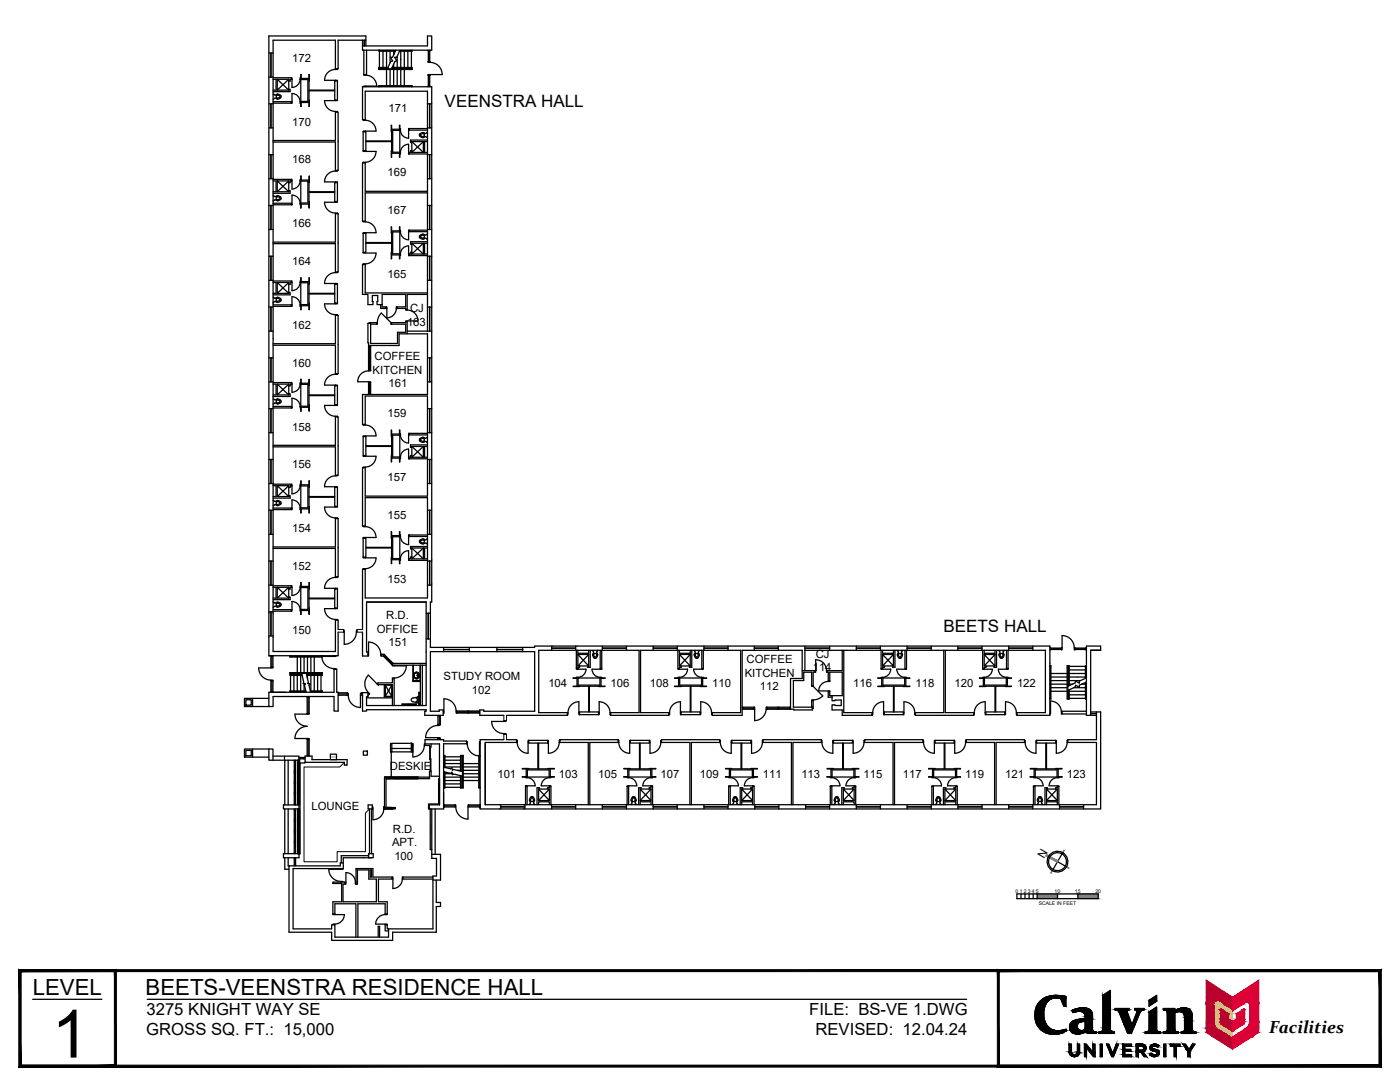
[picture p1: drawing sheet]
<svg xmlns="http://www.w3.org/2000/svg" width="279mm" height="216mm" viewBox="0 0 279 216" stroke-linecap="round" stroke-linejoin="round" font-family="sans-serif">
<defs><g id="words">
<text font-size="13.3" x="10.3" y="211">1</text>
<g font-size="4.4">
<text x="6.5" y="198.5">LEVEL</text>
<text x="29.1" y="198.5">BEETS-VEENSTRA RESIDENCE HALL</text>
</g>
<text font-size="3.5" x="253.3" y="206.2">Facilities</text>
<g font-size="3.4">
<text x="88.7" y="21.3">VEENSTRA HALL</text>
<text x="188.3" y="126.1">BEETS HALL</text>
</g>
<g font-size="3.3">
<text x="29.2" y="202.5">3275 KNIGHT WAY SE</text>
<text x="161.5" y="202.5">FILE: BS-VE 1.DWG</text>
<text x="29.2" y="206.6">GROSS SQ. FT.: 15,000</text>
<text x="162.8" y="206.6">REVISED: 12.04.24</text>
</g>
<g font-size="2.3">
<text x="58.3" y="12.3">172</text>
<text x="77.5" y="22.4">171</text>
<text x="58.3" y="25.1">170</text>
<text x="58.3" y="32.6">168</text>
<text x="77.4" y="35.2">169</text>
<text x="58.3" y="45.3">166</text>
<text x="77.4" y="42.7">167</text>
<text x="58.3" y="52.9">164</text>
<text x="77.4" y="55.4">165</text>
<text x="58.3" y="65.6">162</text>
<text x="81.2" y="65">163</text>
<text x="81.8" y="62.3">CJ</text>
<text x="74.7" y="71.8">COFFEE</text>
<text x="58.3" y="73.1">160</text>
<text x="74.4" y="74.6">KITCHEN</text>
<text x="77.5" y="77.3">161</text>
<text x="77.4" y="83.2">159</text>
<text x="58.3" y="85.9">158</text>
<text x="58.3" y="93.4">156</text>
<text x="77.4" y="96">157</text>
<text x="58.3" y="106.2">154</text>
<text x="77.4" y="103.5">155</text>
<text x="58.3" y="113.7">152</text>
<text x="77.4" y="116.3">153</text>
<text x="77.1" y="123.5">R.D.</text>
<text x="58.3" y="126.4">150</text>
<text x="75.2" y="126.3">OFFICE</text>
<text x="77.5" y="129">151</text>
<text x="162.8" y="131.3">CJ</text>
<text x="88.5" y="135.7">STUDY ROOM</text>
<text x="109.4" y="137.1">104</text>
<text x="121.9" y="137.1">106</text>
<text x="129.7" y="137.1">108</text>
<text x="142.1" y="137.1">110</text>
<text x="148.6" y="135">KITCHEN</text>
<text x="149" y="132.3">COFFEE</text>
<text x="151.6" y="137.7">112</text>
<text x="162.2" y="134">114</text>
<text x="170.3" y="137.1">116</text>
<text x="182.7" y="137.1">118</text>
<text x="190.5" y="137.1">120</text>
<text x="203" y="137.1">122</text>
<text x="94.2" y="138.4">102</text>
<text x="77.8" y="153.6">DESKIE</text>
<text x="99.3" y="155.2">101</text>
<text x="111.5" y="155.2">103</text>
<text x="119.4" y="155.2">105</text>
<text x="131.8" y="155.2">107</text>
<text x="139.6" y="155.2">109</text>
<text x="152.3" y="155.2">111</text>
<text x="159.9" y="155.2">113</text>
<text x="172.4" y="155.2">115</text>
<text x="180.2" y="155.2">117</text>
<text x="192.6" y="155.2">119</text>
<text x="200.6" y="155.2">121</text>
<text x="212.9" y="155.2">123</text>
<text x="62.2" y="161.7">LOUNGE</text>
<text x="78.4" y="166.1">R.D.</text>
<text x="78.2" y="168.8">APT.</text>
<text x="78.7" y="171.6">100</text>
<text x="208.4" y="171.3" transform="rotate(-60 208.4 171.3)">N</text>
</g>
<g font-size="1">
<text x="202.7" y="178.2">0</text>
<text x="203.5" y="178.2">1</text>
<text x="204.3" y="178.2">2</text>
<text x="205.1" y="178.2">3</text>
<text x="205.9" y="178.2">4</text>
<text x="206.7" y="178.2">5</text>
<text x="210.5" y="178.2">10</text>
<text x="214.5" y="178.2">15</text>
<text x="218.6" y="178.2">20</text>
<text x="207.3" y="180.6">SCALE IN FEET</text>
</g>
<text font-size=".3" x="86.1" y="166.6" transform="rotate(-90 86.1 166.6)">RADIANT HEAT</text>
</g></defs>
<!-- layer: 0 -->
<g fill="none" stroke="#000" stroke-width=".25">
<path d="M202.9 178.4h16.3v.9h-16.3zM203.8 178.4v.9M204.6 178.4v.9M205.4 178.4v.9M206.2 178.4v.9M207 178.4v.9M211.1 171.9l1.8 1.1M211.1 178.4v.9M212.1 170.1l-2.1 3.6M215.1 178.4v.9"/>
<circle cx="211" cy="171.9" r="2.07"/>
<circle cx="211" cy="171.9" r="1.79"/>
</g>
<g fill="#808080" stroke="#808080" stroke-width=".2">
<path d="M208.7 170.8l2.3 1.3 .1-.3zM208.9 170.5l2.2 1.3-2.4-1z"/>
<path d="M212.3 169.6l-.2 .6zM212.3 169.6l-.2 .6z"/>
<path d="M212.9 172.9l.4 .3zM212.8 173l.5 .2z"/>
<path d="M210 173.7l-.2 .5zM210 173.7l-.2 .5z"/>
<path d="M215.1 178.4l4.1 .9v-.9zM215.1 178.4l4.1 .9h-4.1z"/>
<path d="M207 178.4l4.1 .9v-.9zM207 178.4l4.1 .9h-4.1z"/>
</g>
<!-- layer: A-WALL-FULL -->
<g fill="none" stroke="#000" stroke-width=".25">
<path d="M53.7 10.6h.8M53.7 15.4h.8M54.1 10.6v4.8M54.5 18.7l.3 .3 .3-.1M54.5 15.8h.6v2.2h-.6M54.5 15.5h3.6M55.1 19.6l.3 .2M55.1 19.6h-.3l-.3 .2M55.3 15.8h2.3M55.3 18h2.3M55.3 15.8l2.3 2.2M55.3 15.8v2.2"/>
<path d="M55.4 19l.5 .2M55.4 18.8l.6 .2M55.4 18.8l-.3 .1M55.4 19l-.2 .1-.1 .3 .3 .2M55.9 19.2v.2l-.5 .2M56 19l.1 .3-.1 .2-.6 .3M57.6 18v-.2h.3v.5h-3.4M57.6 15.8v2M57.6 15.8l-2.3 2.2M58.1 15.8v-.3h.2v.3M58.3 15.8h-.4v.4h-.3M59.9 15.8h.1"/>
<path d="M59.9 15.8a1.62 1.62 0 0 1-1.6 1.6v-1.6M60 15.5h-.1v.3M60 15.9h1.4v4.3h-1.4M60 15.7h1.7M60.1 15.7l-.1-.8v6.3l.1-.8M61.7 16.1v-1.2v6.3v-1.2M61.7 18.1h5.1v1.8h.5M66.9 13.9a2.16 2.16 0 0 0-2.1 2.1h2.1M66.9 16h.4v.2h-.5v1.8h-5.1M66.9 19.9v.2h.4v-.2M66.9 13.7v-5.7h-12.4v122h12.4v-6.3M66.9 16v.2"/>
<path d="M67.3 16.2v3.7M72.3 8v2h13.9v-2.8h-.9v2h-13M72.6 14.9v.1h.4v-.1M72.6 10v4.9M72.7 8v1.2M73 15a2.18 2.18 0 0 1 2.2 2.2h-2.6v.1M73 8h-5.5v5.7h-.6v.2h.4v-.2M73 9.2v-2h-19.3v123.6h13M73 17.2v.1M73.2 10v4.9h-.6M75.6 10v.2h3.3M75.6 17.3v-.2h6.6v.2"/>
<path d="M75.7 17.3h6.4M75.7 10l3.3 .1M75.7 10.2v3.3M76.4 10.2v3.3M77.1 10.2v3.3M77.1 13.9v3.2M77.4 13.6h-1.7v.1h6.4v-.1h-3.9M77.4 13.5h-1.8v.4h6.6v-.4h-3.9M77.9 10.2v2.3M77.9 13.9v3.2M78.6 10.2v.8M78.6 12.8v.7"/>
<path d="M78.6 13.9v3.2M79 10l-.7 1.4h-.4l.5 .7-.4 .2-.6 1.3M79.3 11.2v2.3M79.3 13.9v3.2M79.8 10l-.6 1.4h-.5l.5 .7-.4 .2-.6 1.3M80 10.2v3.3M80 13.9v3.2M80.7 10.2v3.3M80.7 13.9v3.2M81.4 10.2v3.3M82.1 10l-2.3 .1M82.1 10.2v3.3"/>
<path d="M82.2 10v.2h-2.5M85.4 10v.1h.4v-.1M85.4 12.3h.4v.1h-.4zM85.4 14.9h.4v.1h-.4zM85.4 17.3v-.1h.4v.1M85.5 10.1v2.2M85.5 15v2.2M85.6 10.1v2.2M85.6 15v2.2M85.8 10.1v2.2M85.8 15v2.2M85.8 12.4a2.43 2.43 0 0 1 2.4 2.5h-2.4"/>
<path d="M53.7 20.7h.8M53.7 25.5h.8M53.7 30.9h.8M53.7 35.7h.8M54.1 20.7v4.8M54.1 30.9v4.8M54.5 39l.3 .2h.3M54.5 28.3h12.4v5.7M54.5 36.1h.6v2.2h-.6M54.5 20.3h3.8M54.5 35.8h3.6M55.1 39.9l.3 .2"/>
<path d="M55.1 39.9h-.3l-.3 .2M55.3 36.1v2.2M55.3 36.1h2.3M55.3 36.1l2.3 2.2M55.3 38.3h2.3M55.4 39.2l.5 .4-.5 .3M55.4 39l.2 .1a.47 .47 0 0 1 .5 .4 .47 .47 0 0 1-.5 .5l-.2 .1M55.4 39l-.3 .2M55.4 39.2l-.2 .1-.1 .3 .3 .3M57.6 36.4v1.7h.3v.5h-3.4M57.6 36.1v.3M57.6 38.1v.2"/>
<path d="M57.6 36.1l-2.3 2.2M58.1 36.1v-.3h.2v.3M58.1 20.3v.3M58.3 36.1h-.4v.3h-.3M59.9 20.3v.3h.1M59.9 20.3h.1M59.9 20.3a1.62 1.62 0 0 0-1.6-1.6v1.9h-3.8M59.9 36.1a1.62 1.62 0 0 1-1.6 1.6v-1.6M60 35.8h-.1v.3h1.5v4.4h-1.4M60 20.4h1.7M60 35.9h1.7M60.1 35.9l-.1-.8v6.4l.1-.8"/>
<path d="M61.7 35.9v-.8v1.3M61.7 38.4h5.1v1.8h.5M61.7 35.9v4.8M64.8 36.3h2.5v3.9M66.9 34.1a2.16 2.16 0 0 0-2.1 2.2M66.9 20.1h-2.1a2.16 2.16 0 0 0 2.1 2.1M66.9 22.4h.6v11.6h-.6v.1h.4v-.1M66.9 22.2v5.8h-12.4M66.9 36.3v.1M66.9 22.2h.4v.2M67.3 36.4h-.5v1.9h-5.1M72.5 23.9v.1h.4v-.1"/>
<path d="M72.5 26.3h.5v1.8h5.2M72.5 30.1v.1h.4v-.1M72.5 32.5v-.1h.4v.1M72.5 26.3v3.8M72.9 24a2.16 2.16 0 0 1 2.1 2.2h-2.1M72.9 26.2h-.4v.1M72.9 30.2h2.1a2.16 2.16 0 0 1-2.1 2.2M72.9 23.9h-.6v-6.6h13.9v102.8h-.3v9.1h13.3M72.9 23.9v-5.7h12.4v47.9M72.9 26.2v.1M72.9 32.5v5.7h12.4M72.9 32.5h-.6v11.6h.6"/>
<path d="M78.2 25.8l-.1-.8 .1 1.3M78.2 25.8l-.1 5.6 .1-1.3M78.2 30.6h1.6M78.2 25.8h1.6M78.2 28.3h-5.2v1.8h-.5M79.7 25.8l.1-.8v6.4l-.1-.8M79.8 26h-1.4v4.4h1.4M79.8 25.7h.1v.3M79.8 26h.1M79.8 30.4h.1M79.9 30.4a1.62 1.62 0 0 1 1.6-1.6v1.9h3.8M79.9 26a1.62 1.62 0 0 0 1.6 1.6v-1.6h.2"/>
<path d="M79.9 30.4v.3h-.1M81.7 25.7h-.2v.3M81.7 26h3.6M81.7 30.4v.3M82.2 28.3h2.3M82.2 30.1h-.3v.3h-.4M82.2 28.4v2M82.2 28.3l2.3 2.1M82.2 30.4h2.3M84.4 26.6l.3 .3-.1 .3-.2 .1M84.4 27.5a.58 .58 0 0 1 .9 0M84.4 26.6l-.5 .4 .5 .3"/>
<path d="M84.5 28.3l-2.3 2.1M84.5 28.3v2.1M85.3 26.4a.58 .58 0 0 1-.9 0l-.2 .1a.47 .47 0 0 0-.5 .5 .47 .47 0 0 0 .5 .4l.2 .1M85.3 25.7h-3.6v.3M85.3 28h-3.4v.4h.3v-.1M85.3 38.5h-12.4v5.6M85.3 20.7h.9M85.3 25.5h.9M85.3 28.3h-.6v2.1h.6M85.3 30.9h.9M85.3 35.7h.9M85.7 20.7v4.8"/>
<path d="M85.7 30.9v4.8M85.8 20.7v4.8M85.8 30.9v4.8M53.7 41h.8M53.7 45.8h.8M53.7 51.1h.8M53.7 55.9h.8M54.1 41v4.8M54.1 51.1v4.8M54.5 59.3l.3 .2h.3M54.5 48.6h12.4v5.7M54.5 56.4h.6v2.1h-.6"/>
<path d="M54.5 40.9h3.6M54.5 40.6h3.6M54.5 56.1h3.6M55.3 56.4h2.3M55.3 58.5h2.3M55.4 59.5l.5 .3-.5 .3M55.4 59.3l.2 .1a.47 .47 0 0 1 .5 .4 .47 .47 0 0 1-.5 .5h-.2M55.4 59.3l-.3 .2M55.4 59.5l-.2 .1-.1 .3 .3 .2M57.6 56.4l-2.3 2.1v-2.1l2.3 2.1M57.6 58.5v-.2h.3v.5h-3.4M57.6 56.4v1.9"/>
<path d="M58.1 40.6h.2v.3h-.2zM58.1 56.4v-.3h.2v.3M58.3 56.4h-.4v.3h-.3M59.9 40.6v.3h.1M59.9 40.6h.1M59.9 56.4h.1M59.9 56.4a1.62 1.62 0 0 1-1.6 1.6v-1.6M59.9 40.6a1.62 1.62 0 0 0-1.6-1.7v1.7M60 56.1h-.1v.3M60 56.4h1.4v4.4h-1.4M60 40.7h1.7M60 56.2h1.7"/>
<path d="M60.1 56.2l-.1-.8v6.4l.1-.8M61.7 40.2v1.3v-.8M61.7 56.2v-.8v1.3M61.7 58.7h5.1v1.8h.5M61.7 56.2v5.6v-1.3M66.9 54.4a2.16 2.16 0 0 0-2.1 2.2h2.1M66.9 40.4l-2.1-.1a2.16 2.16 0 0 0 2.1 2.2M66.9 40.2v.2h.4v-.2M66.9 56.6h.4v.1h-.5v1.8h-5.1M66.9 42.7v5.6h-12.4M66.9 56.6v.1M67.3 42.7v-.2h-.4v.2h.6v11.6h-.6v.1h.4v-.1"/>
<path d="M67.3 56.7v3.8M72.5 44.1v.2h.4v-.2M72.5 50.4v.1h.4v-.1M72.5 52.8v-.1h.4v.1M72.5 46.6h.5v1.8h5.2M72.5 46.6v3.8M72.9 44.3a2.16 2.16 0 0 1 2.1 2.1h-2.1M72.9 50.5h2.1a2.16 2.16 0 0 1-2.1 2.2M72.9 46.4h-.4v.2M72.9 52.8h-.6v5.9h1.1v2.1h1l-.1-1.8h1.1l-.2 1.8h1.1M72.9 46.4v.2M72.9 52.8v5.7h12.4"/>
<path d="M78.2 46.1l-.1-.8 .1 1.3M78.2 48.5h-5.2v1.9h-.5M78.2 50.4l-.1 1.2 .1-.7M78.2 50.9h1.6M78.2 46.1h1.6M78.2 46.1v4.8M79.7 46.1l.1-.8v6.3l-.1-.7M79.8 45.9h.1v.3h-.1M79.8 46.3h-1.4v4.3h1.4M79.8 50.7h.1M79.9 46.2a1.62 1.62 0 0 0 1.6 1.6v-1.6M79.9 50.7v.3h-.1"/>
<path d="M81.5 49.1a1.62 1.62 0 0 0-1.6 1.6M81.5 45.9h.2v.3h-.2zM81.5 49.1v1.9h3.8M81.7 50.7v.3M81.7 46.2h3.6M81.7 45.9h3.6M82.2 48.5h2.3M82.2 48.5v.2M82.2 50.3v.4M82.2 50.3h-.3v.4h-.4M82.2 48.5l2.3 2.2M82.2 50.7h2.3"/>
<path d="M83.8 47.5a.95 .95 0 0 0 1.2 0l.3 .3M83.9 47.3l.5 .2M84.4 46.9l.3 .2-.1 .4h-.2M84.4 46.9l-.5 .2v.2M84.5 48.5v2.2M84.5 48.5l-2.3 2.2M85.3 46.7a.57 .57 0 0 1-.9 0l-.6 .3-.1 .2 .1 .3M85.3 48.2h-3.4v.5h.3v1.6M85.3 58.7h-4v3M85.3 41h.9M85.3 45.8h.9M85.3 51.1h.9"/>
<path d="M85.3 55.9h.9M85.3 48.5h-.6v2.2h.6M85.7 41v4.8M85.7 51.1v4.8M85.8 41v4.8M85.8 51.1v4.8M53.7 61.3h.8M53.7 66.1h.8M53.7 71.4h.8M53.7 76.2h.8M54.1 61.3v4.8M54.1 71.4v4.8"/>
<path d="M54.5 79.6l.3 .2 .3-.1M54.5 68.9h12.4v5.6M54.5 76.6h.6v2.2h-.6M54.5 60.8h3.8M54.5 76.3h3.6M54.8 60.2l-.3 .2M55.1 60.2l.3 .1M55.1 60.2h-.3M55.3 76.6h2.3M55.3 78.8h2.3M55.4 79.8l.5 .2M55.4 79.6l.6 .3"/>
<path d="M55.4 79.6l-.3 .1M55.4 79.8l-.2 .1-.1 .3 .3 .2M56 79.9l.1 .2-.1 .2M57.6 76.6l-2.3 2.2v-2.2l2.3 2.2M57.6 77v1.6h.3v.5h-3.4M57.6 76.6v.4M57.6 78.6v.2M58.1 76.6v-.3h.2v.3M58.1 60.8v.3M58.3 76.6h-.4v.4h-.3M59.9 60.8v.3h.1M59.9 60.8h.1"/>
<path d="M59.9 76.6h.1M59.9 60.8a1.62 1.62 0 0 0-1.6-1.6v1.9h-3.8M59.9 76.6a1.62 1.62 0 0 1-1.6 1.7v-1.7M60 76.3h-.1v.3M60 76.7h1.4v4.4h-1.5M60 61h1.7M60 76.5h1.7M60.1 76.5l-.1-.8v6.4l.1-.8M61.7 76.5v-.8v1.3M61.7 78.9h5.1v1.9h.5M61.7 76.5v4.8M66.9 74.7a2.16 2.16 0 0 0-2.1 2.1h2.1"/>
<path d="M66.9 60.6h-2.1a2.16 2.16 0 0 0 2.1 2.2M66.9 60.5v.1h.4v-.1M66.9 76.8h.4v.2h-.5v1.8h-5.1M66.9 62.9v5.7h-12.4M66.9 76.8v.2M67.3 62.9v-.1h-.4v.1h.6v11.6h-.6v.2h.4v-.2M67.3 77v3.8M73.5 74a2.15 2.15 0 0 0-2.1 2.2h2.6v.1M73.6 68.9h6v-2.3h5.7v12.1h-13v6h.6v.1h-.4v-.1M73.6 73.9v.1h.4v-.1M73.6 76.2v2.5M73.6 69.1h.4"/>
<path d="M73.6 71.4h.4M73.6 71.5h.4M73.6 73.9h.4M73.6 76.3h.4M73.6 78.6h.4M73.8 69.1v2.3M73.8 71.5v2.4M73.8 76.3v2.3M74 68.9v5M74 76.3v2.4M75.2 64.4v.3M75.3 64.4v.3h-1.3"/>
<path d="M75.3 64.4h-1.6v.1M75.3 64.4l.1-.9 .7-1 1.9 1.9M76 60.8v.7h1.1v-.3h-.8v-2.5h4.7v2.5h-1.9v.3M77.1 61.2h.1v.3M77.1 61.5h.1M78 64.4v.3h3v1.6h-1.7v2.2h-5.3v-4h-.6l.2 9.4M78.2 64.4v.3M79.1 61.5a1.89 1.89 0 0 1-1.9 1.9v-1.9M79.1 61.5h1.9v.2h.3M79.2 61.2v.3M81 61.7v.2h.3v-.2M81.3 61.9a2.16 2.16 0 0 1 2.1 2.1"/>
<path d="M81.3 64v.2h-.3v.2h-3M81.3 66.1h4.9M81.3 64.2v2.4M83.4 64h-2.4v.2M85.3 61.3h.9M85.3 71.4h.9M85.3 76.2h.9M85.7 61.3v4.8M85.7 71.4v4.8M85.8 61.3v4.8M85.8 71.4v4.8M53.7 81.5h.8"/>
<path d="M53.7 86.3h.8M53.7 91.7h.8M53.7 96.5h.8M54.1 81.5v4.8M54.1 91.7v4.8M54.5 99.8l.3 .3 .3-.1M54.5 89.2h12.4v5.6M54.5 96.9h.6v2.2h-.6M54.5 81.1h3.6M54.5 81.4h3.6M54.5 96.6h3.6M55.1 80.5l.3 .1"/>
<path d="M55.1 80.5l-.3-.1-.3 .2M55.3 96.9l2.3 2.2h-2.3l2.3-2.2M55.3 96.9v2.2M55.3 96.9h2.3M55.4 99.9h.2a.47 .47 0 0 1 .5 .5 .47 .47 0 0 1-.5 .4l-.2 .1M55.4 99.9l-.3 .1M55.9 80.2l-.5 .2M55.9 80v.2M56 80.4l-.6 .2M57.6 96.9v2M57.6 99.1v-.2h.3v.5h-3.4M58.1 81.1h.2v.3h-.2z"/>
<path d="M58.1 96.9v-.3h.2v.3M58.3 96.9h-.4v.4h-.3M59.9 81.1v.3h.1M59.9 96.9h.1M59.9 81.1a1.62 1.62 0 0 0-1.6-1.6v1.6M59.9 96.9a1.62 1.62 0 0 1-1.6 1.6v-1.6M60 96.6h-.1v.3M60 97h1.4v4.3h-1.4M60 81.3h1.7M60 96.7h1.7M60.1 96.7l-.1-.7v6.3l.1-.8M61.7 80.8v1.3v-.8"/>
<path d="M61.7 99.2h5.1v1.8h.5M61.7 97.2v-1.2v6.3v-1.2M66.9 95a2.16 2.16 0 0 0-2.1 2.1h2.1M66.9 80.9h-2.1a2.16 2.16 0 0 0 2.1 2.2M66.9 80.8v.1h.4v-.1M66.9 97.1h.4v.2h-.5v1.8h-5.1M66.9 83.2v5.7h-12.4M66.9 97.1v.2M67.3 83.2v-.1h-.4v.1h.6v11.6h-.6v.2h.4v-.2M67.3 97.3v3.9h-.4v-.2M72.5 93.3v-.1h.4v.1h-.6v11.7h.6M72.5 87.1v3.8"/>
<path d="M72.9 84.8a2.16 2.16 0 0 1 2.1 2.2h-2.1M72.9 90.9v.1h2.1a2.16 2.16 0 0 1-2.1 2.2M72.9 87.1v-.1h-.4v.1h.5v1.8h5.2M72.9 84.7v-5.7h12.4v20h-12.4v-5.7M78.2 89.1h-5.2v1.8h-.5v.1h.4M78.2 86.6l-.1-.8 .1 1.3M78.2 90.9l-.1 1.3 .1-.8M78.2 86.6v4.8M78.2 86.6h1.6M78.2 91.4h1.6M79.7 86.6l.1-.8v6.4l-.1-.8M79.8 86.5h.1v.3"/>
<path d="M79.8 86.8h-1.4v4.4h1.4M79.8 86.8h.1M79.8 91.2h.1M79.9 91.2a1.62 1.62 0 0 1 1.6-1.6v1.9h3.8M79.9 86.8a1.62 1.62 0 0 0 1.6 1.6v-1.6M79.9 91.2v.3h-.1M81.5 86.5h.2v.3h-.2zM81.7 91.2v.3M81.7 86.5h3.6M81.7 86.8h3.6M82.2 89.3v1.9M82.2 90.9h-.3v.3h-.4"/>
<path d="M82.2 89.1l2.3 2.1M82.2 89.1h2.3M82.2 91.2h2.3M84.4 87.5l.3 .2-.1 .3-.2 .1M84.4 87.5l-.5 .3 .5 .3M84.5 89.1v2.1M84.5 89.1l-2.3 2.1M84.8 88.1l-.4 .2M84.8 88.1h.2l.3 .2M85.3 87.2a.57 .57 0 0 1-.9 .1h-.2a.47 .47 0 0 0-.5 .5 .47 .47 0 0 0 .5 .4l.2 .1M85.3 88.8h-3.4v.5h.3v-.2M85.3 89.1h-.6v2.1h.6"/>
<path d="M85.3 81.5h.9M85.3 86.3h.9M85.3 91.7h.9M85.3 96.5h.9M85.7 81.5v4.8M85.7 91.7v4.8M85.8 81.5v4.8M85.8 91.7v4.8M53.7 101.8h.8M53.7 106.6h.8M53.7 112h.8M53.7 116.8h.8"/>
<path d="M54.1 101.8v4.8M54.1 112v4.8M54.5 109.4h12.4v5.7M54.5 117.2h.6v2.1h-.6M54.5 101.4h3.8M54.5 116.9h3.6M55.1 100.7l.3 .2M55.1 100.7h-.3l-.3 .2M55.3 117.2v2.1M55.3 117.2l2.3 2.1M55.3 117.2h2.3M55.3 119.3h2.3"/>
<path d="M55.4 100.1l.5 .3-.5 .3M55.4 100.1l-.2 .1-.1 .3 .3 .2M57.6 117.5v1.7h.3v.5h-3.4M57.6 117.2v.3M57.6 119.2v.1M57.6 117.2l-2.3 2.1M58.1 116.9h.2v.3h-.4v.3h-.3M58.1 101.4v.3M58.1 116.9v.3M59.9 101.4v.3h.1M59.9 101.4h.1M59.9 101.4a1.62 1.62 0 0 0-1.6-1.7v2h-3.8"/>
<path d="M59.9 117.2a1.62 1.62 0 0 1-1.6 1.6v-1.6M60 116.9h-.1v.3h.1M60 117.2h1.4v4.4h-1.4M60 101.5h1.7M60 117h1.7M60.1 117l-.1-.8v6.4l.1-.8M61.7 117v-.8v1.3M61.7 119.5h5.1v1.8h.5v.1h-.4M61.7 117v4.8M66.9 115.2a2.16 2.16 0 0 0-2.1 2.2h2.5v3.9M66.9 101.2h-2.1a2.16 2.16 0 0 0 2.1 2.1M66.9 115.1v.1h.4v-.1"/>
<path d="M66.9 103.3v5.8h-12.4M66.9 117.4v.1M66.9 103.5h.6v11.6h-.6M66.9 103.3h.4v.2M67.3 117.5h-.5v1.8h-5.1M72.5 105v.1h.4v-.1M72.5 107.4h.5v1.8h5.2M72.5 111.2v.1h.4v-.1M72.5 113.6v-.1h.4v.1M72.5 107.4v3.8M72.9 105.1a2.16 2.16 0 0 1 2.1 2.1l-2.1 .1M72.9 107.3h-.4v.1"/>
<path d="M72.9 111.3h2.1a2.16 2.16 0 0 1-2.1 2.2M72.9 105v-5.7h12.4v20h-12.4v-5.7M72.9 107.3v.1M72.9 113.6h-.6v12M78.2 106.9l-.1-.8 .1 1.3M78.2 106.9l-.1 5.6 .1-1.3M78.2 109.3h-5.2v1.9h-.5M78.2 111.7h1.6M78.2 106.9h1.6M79.7 106.9l.1-.8v6.4l-.1-.8M79.8 107.1h-1.4v4.4h1.4M79.8 106.8h.1v.3h-.1"/>
<path d="M79.8 111.5h.1M79.9 111.5a1.62 1.62 0 0 1 1.6-1.6v1.6M79.9 107a1.62 1.62 0 0 0 1.6 1.7v-1.6h.2M79.9 111.5v.3h-.1M81.7 111.5h-.2v.3h.2M81.7 106.8v.3M81.7 111.5v.3M81.7 107.1h3.6M81.7 111.8h3.6M82.2 111.2h-.3v.3h-.2M82.2 109.5v2M82.2 109.3h2.3"/>
<path d="M82.2 109.3l2.3 2.2M82.2 111.5h2.3M83.8 107.8l-.1 .2 .1 .3M83.8 108.3a1 1 0 0 0 1.2 .1l.3 .2M83.9 107.9v.2M83.9 108.1l.5 .3M84.4 107.7l.3 .3-.1 .3-.2 .1M84.4 107.7l-.5 .2M84.5 109.3v2.2M84.5 109.3l-2.3 2.2M85.3 107.5l-.3 .2a.95 .95 0 0 0-1.2 .1M85.3 109.1h-3.4v.4h.3v-.2"/>
<path d="M85.3 106.8h-3.8v.3M85.3 109.3h-.6v2.2h.6M85.3 101.8h.9M85.3 106.6h.9M85.3 112h.9M85.3 116.8h.9M85.7 101.8v4.8M85.7 112v4.8M85.8 101.8v4.8M85.8 112v4.8M48.8 139.4h1.6v1.6h-1.6zM49.1 139.6h1v1.1h-1z"/>
<path d="M50.4 139.4h3.3M53.7 122.1h.8M53.7 126.9h.8M54.1 133.1v.2h.4v-.2M54.1 133.3h-2.5a2.43 2.43 0 0 0 2.5 2.4M54.1 135.8v-.1h.4v.1M54.1 122.1v4.8M54.1 130.8v2.3M54.1 138h.4M54.1 131h.4M54.1 133.1h.4M54.3 131v2.1"/>
<path d="M54.3 135.8v2.2M54.5 135.8h-.4v2.3M54.5 138.1h-.8v2.9M54.5 130.8v2.3M54.5 135.8v2.3M54.5 120.1l.3 .2h.3M54.5 121.6h3.6M54.5 122h3.6M54.8 121l-.3 .2M55.1 121l.3 .2M55.1 121h-.3M55.2 120.9l.2 .1"/>
<path d="M55.4 120.3l.5 .3-.5 .4M55.4 120.1l.2 .1a.47 .47 0 0 1 .5 .5 .47 .47 0 0 1-.5 .4l-.2 .1M55.4 120.1l-.3 .2M55.4 120.3l-.3 .3 .1 .3M57.8 130.8v.3h6.5v-.3M58 130.8v.2h8.7M58 134.8v3.1M58.1 121.6h.2v.4h-.2zM58.3 120a1.62 1.62 0 0 1 1.6 1.6M58.3 120v1.6M58.7 134.8v3.1M59.3 131.1v3.1"/>
<path d="M59.3 134.8v3.1M60 131.1v3.1M60 134.8v3.1M60 121.6h-.1v.4h.1M60 121.8h1.7M60.2 134.5l.4 1.7-.1 .2 .5 .1-.2 .2 .3 1.4M60.3 134.6h-2.3v-.2h6.2v.2h-3M60.3 134.8h-2.5v-.6h6.5v.6h-3.1M60.7 131.1v3.1M60.7 136.4v1.5M61 137.9h-3.2v.2M61.1 138h-3.1v.1"/>
<path d="M61.2 134.5l.3 1.7-.1 .2 .5 .1-.2 .2 .3 1.4M61.3 139v3.4M61.3 139.1h.4M61.4 131.1v3.1M61.4 134.8v.6M61.5 139.1v3.3M61.7 121.3v1.3v-.8M61.7 139v3.4M61.9 137.9h2.4v.2M62 138h2.2v.1M62 131.1v3.1M62 134.8v3.1"/>
<path d="M62.7 131.1v3.1M62.7 134.8v3.1M63.4 134.8v3.1M64.1 134.8v3.1M64.2 130.8a2.51 2.51 0 0 0 2.5 2.6M66.7 133.5h.5v4.6h.3v3.8h-.8v-2.9h-12.2v2h-.8M66.7 130.8v.2h.4v-.2M66.7 133.5v-.1h.4v.1M66.7 133.5v4.6h-12.2M66.9 121.4h-2.1a2.16 2.16 0 0 0 2.1 2.2M66.9 123.7v-.1h.4v.1M66.9 121.3v.1"/>
<path d="M66.9 123.7h.6v1.9M67.5 126.1v4.7h-.8M68.6 125.7h.1v.4h-.1M69.4 138.3h.1v.4h-.1M69.5 138.7a2.43 2.43 0 0 0 2.4 2.5M71.1 126.1a2.43 2.43 0 0 1-2.4 2.5v-2.5M71.3 125.7h-.2v.4h.2M71.9 138.7v2.5M72.1 138.3h-.2v.4h.2M72.3 126.1v4.8h1.3v-.3M73.2 139.3h5.1M73.5 134.7a2.46 2.46 0 0 0 0 3.5"/>
<path d="M73.5 134.7l1.7 1.8M73.7 138.5l-.3-.2 .1-.1 .3 .2-.4 .4M75.2 136.5l.3 .2 .1-.1M75.3 136.4l.3 .2M75.6 136.6h2.7v4.2M76 130.6a2.43 2.43 0 0 0-2.5-2.5l.1 2.5h-.2M76 130.6v.3h.5M76 130.6h.6l1.9 1.8M76.1 130.6v.3M76.5 130.9l1.8 1.8M76.7 136.6v2.4h1.6M76.7 130.9l1.5 1.5-1.5-1.5"/>
<path d="M76.7 130.7l-.2 .2M76.8 130.8l-.2 .2M76.9 136.7v2.2M76.9 136.7l.6 1.1M76.9 136.7h1.3M76.9 138.9h1.3M77.5 137.9l-.6 1M77.6 137.9l.6 1M78.2 136.7v2.2M78.2 136.7l-.6 1.1M78.3 132.7v.2h.4v-.2M78.3 132.7h6.7"/>
<path d="M78.3 135.4h.4M78.4 132.3l-.3 .2M78.5 132.4h6.5M78.5 132.4l-.3 .2M78.7 132.9h2.4a2.43 2.43 0 0 1-2.4 2.4M78.7 135.3h-.4v1h-2.9l-.2 .2M78.7 135.3v5.5M82.4 132.7v3.3h1.5M82.5 132.7v3.3M82.5 135.9h1.4M82.5 135.8h1.4M82.7 134.6v.4"/>
<path d="M82.7 134.6v-.1a.4 .4 0 0 1 .6-.2 .4 .4 0 0 1 .1 .6v.2a.33 .33 0 0 1-.4 .2 .33 .33 0 0 1-.3-.3M82.9 139.2a.47 .47 0 0 1 .4 .5 .47 .47 0 0 1-.4 .4M83.4 139.1l-1 .2a.38 .38 0 0 0-.3 .4 .38 .38 0 0 0 .3 .3l1 .2M83.5 134.3a.6 .6 0 0 0-.8 .1 .6 .6 0 0 0 0 .8 .6 .6 0 0 0 .8 .1M83.6 134.3a.79 .79 0 0 1 0 1M83.8 132.7v3.3M83.9 139h-.5v1.3h.5M83.9 138.1h-.3v2.5h.3M83.9 132.7v8.1M83.9 138.3h-.2v2.1h.2M84.3 132.7v8.1M85 122.4h.9"/>
<path d="M85 127.5h.9M85.4 122.4v5.1M88.5 129.6h5.2M88.5 129.2v.8M93.7 129.2v.8M99.2 130h-13.3v11.9h1.8v-.2h.8v1h-3.7v-.8h.2v-.3h-11.8v.3h-.9v-3.7h1.1v.8h-.2v1.8h11.8v-20.7h-11.8v10h.2v.8M99.2 130h7.5v11.9h-10.1v-.2h-.8v1h4.8M99.2 130v-.8h5.1v.8M99.2 129.6h5.1M104.3 129.2h2.4v-.3h102.8v13.8h-6.5v-.5h-.2v.4h.2M110.1 129.3h4.8M110.1 128.9v.9"/>
<path d="M114.9 128.9v.9M115 129.8v3.6M115.2 135.4l-.8-.1h6.3l-.7 .1M115.2 136.9l-.8 .1 1.2-.1M115.2 136.9l5.5 .1-1.2-.1M115.2 135.3v1.6M115.3 133.5h1.6a1.62 1.62 0 0 1-1.6 1.6M115.3 133.4h-.3v.1h.3M115.3 132.9h2M115.3 130.6h2.2M115.3 129.8v.6h2.2v-.6M115.3 130.6l2.2 2.3"/>
<path d="M115.3 130.6v2.3M115.3 135.1v.2M115.3 135.1h-.3v.2M115.4 135.3v1.4h4.3v-1.4M115.7 132.9v.3h-.4v.3M117.5 136.9v5.2h-1.8v.5M117.5 130.6l-2.2 2.3M117.5 130.6v2.3M117.6 136.9v5.2h1.8v.5M117.8 129.8v3.4h-.5v-.3h.2M118.3 129.8l.2 .3-.1 .2M118.5 130.6l.3 .6 .3-.6"/>
<path d="M118.5 130.7l.2-.3 .3 .1 .1 .2M119.3 129.8a.58 .58 0 0 0 0 .9l-.1 .2a.47 .47 0 0 1-.4 .5 .47 .47 0 0 1-.5-.5l.1-.6M119.8 133.5h-1.6a1.62 1.62 0 0 0 1.6 1.6M119.8 133.4h.3v.1h-.3zM119.8 135.1h.3v.2M119.8 129.8v3.6M119.8 135.1v.2M120 135.3v1.6M120.1 129.8v3.6M120.2 129.3h4.8M120.2 128.9v.9M125 128.9v.9"/>
<path d="M130.4 129.3h4.8M130.4 128.9v.9M135.2 128.9v.9M135.3 129.8v3.6M135.4 135.4l-.7-.1h6.3l-.8 .1M135.4 135.3v1.6M135.6 133.4v.1h1.6a1.62 1.62 0 0 1-1.6 1.6M135.6 132.9h.4v.3h-.4v.2M135.6 133.4h-.3v.1h.3M135.6 135.1h-.3v.2M135.6 130.6h2.2M135.6 129.8v.6h2.2v-.6"/>
<path d="M135.6 130.6l2.2 2.3M135.6 130.6v2.3M135.6 135.1v.2M135.6 135.3v1.4h4.4v-1.4M135.9 136.9l-1.2 .1 5.5-.1M136 132.9h1.6M137.8 136.9v5.2h-1.9v.5M137.8 130.6l-2.2 2.3M137.8 130.6v2.3M137.9 136.9v5.2h1.8v.5M138.1 129.8v3.4h-.5v-.3h.2M138.5 129.8l.2 .3a.82 .82 0 0 0 .3 1.3 .82 .82 0 0 0 .4-1.3l.2-.3"/>
<path d="M138.7 130.6l.3 .6 .4-.6M138.8 130.5l.3-.1 .3 .3M138.8 130.5l-.1 .2M139.7 136.9l1.3 .1-.8-.1M140.1 133.5h-1.7a1.62 1.62 0 0 0 1.7 1.6M140.1 133.4h.3v.1h-.3zM140.1 135.3v-.2h.3v.2M140.1 129.8v3.6M140.2 135.3v1.6M140.4 129.8v3.6M140.5 129.3h4.8M140.5 128.9v.9"/>
<path d="M145.3 128.9v.9M150.5 129.3h4.8M150.5 128.9v.9M155.3 128.9v.9M160.1 133.8h2.6M160.6 129.8h48.1M160.6 129.3h5M160.6 128.9v4.9M162 136.8v-2.7h-1.6v1.7h-2.1v5.3h3.8M162 139.8v1.3M162.3 137l1.9 1.9-1.1 .6-.8 .2M162.3 136.8h-.3v.2h.3"/>
<path d="M162.3 139.7h-.3v.1h.3M162.3 139.7v1.7h-.2M162.7 134.1h-.4v2.9M162.8 133.8h-.1v.3M165 133.8a2.16 2.16 0 0 0-2.2-2.2v2.5h-.1M165.1 134.1v-.3h-.1v.3h.3v1.7M165.3 136a1.89 1.89 0 0 0-1.9 1.9h2.2v.1h-.3v-.1M165.3 138v1.1h.8M165.6 128.9v.9M165.6 135.8h-.3v.2h.3v-1.9h2.5v4.7h-2.5v-.8M166.1 138.8v1l1.8-.1v1.1l-1.8-.2v1.1h2v1h5.9v-.5h.2v.4h-.2M168.1 129.8v4h-3"/>
<path d="M168.4 129.8v12.4h5.6M170.9 129.3h4.8M170.9 128.9v.9M175.7 128.9v.9M175.8 135.3v-.2h.3v.2M175.8 129.8v3.6M176 135.3v1.6h4.8M176 135.4l-.8-.1h6.3l-.7 .1M176 136.9l-.8 .1 1.3-.1M176.1 133.5v-.1h-.3v.1h2a1.62 1.62 0 0 1-1.7 1.6M176.1 132.9h.4M176.1 130.6h2.2"/>
<path d="M176.1 129.8v.6h2.2v-.6M176.2 135.3v1.4h4.4v-1.4M178.1 132.9h-1.6v.3h-.4v.2M178.3 130.6v2.3l-2.2-2.3v2.3M178.3 136.9v5.2h-1.8v.5M178.3 130.6l-2.2 2.3M178.4 136.9v5.2h1.9v.5M178.6 129.8v3.4h-.5v-.3h.2M179.1 129.8a.58 .58 0 0 1 0 .9M179.3 130.6l.3 .6 .3-.6M179.3 130.7l.2-.3 .3 .1 .1 .2M180.1 129.8l-.2 .3a.81 .81 0 0 1-.3 1.3l-.4-.3-.1-.4"/>
<path d="M180.3 136.9l1.2 .1-.7-.1M180.6 133.5h-1.6a1.62 1.62 0 0 0 1.6 1.6M180.6 133.4h.3v.1h-.3zM180.6 135.1h.3v.2M180.6 129.8v3.6M180.6 135.1v.2M180.8 135.3v1.6M180.9 129.8v3.6M181 129.3h4.8M181 128.9v.9M185.8 128.9v.9M188.4 129.8v12.4h-5.7"/>
<path d="M188.7 129.8v12.4h5.6M191.2 129.3h4.8M191.2 128.9v.9M196 128.9v.9M196.1 129.8v3.6M196.2 135.4l-.7-.1h6.3l-.8 .1M196.2 136.9l-.7 .1 1.2-.1M196.2 136.9l5.6 .1-1.2-.1M196.2 135.3v1.6M196.4 133.5h-.3v-.1h.3v.1h1.6a1.62 1.62 0 0 1-1.6 1.6M196.4 135.1h-.3v.2M196.4 132.9h.4"/>
<path d="M196.4 130.6h2.2M196.4 129.8v.6h2.2v-.6M196.4 135.1v.2M196.5 135.3v1.4h4.3v-1.4M198.4 132.9h-1.6v.3h-.4v.2M198.6 130.6v2.3l-2.2-2.3v2.3M198.6 136.9v5.2h-1.8v.5M198.6 130.6l-2.2 2.3M198.7 136.9v5.2h1.8v.5M198.9 129.8v3.4h-.5v-.3h.2M199.2 133.5a1.62 1.62 0 0 0 1.7 1.6M199.3 133.5h1.6"/>
<path d="M199.3 129.8a.58 .58 0 0 1 .1 .9v.2a.47 .47 0 0 0 .5 .5 .47 .47 0 0 0 .4-.5l.1-.2a.57 .57 0 0 1 0-.9M199.6 130.7l.2-.3 .3 .1 .1 .2M199.6 130.6l.3 .6 .3-.6M200.9 135.3v-.2h.3v.2M200.9 129.8v3.6M201 135.3v1.6M201.2 129.8v3.7h-.3v-.1h.3M201.3 129.3h4.8M201.3 128.9v.9M206.1 128.9v.9M208.6 129.8v12.4h-5.6M209.5 129.3h.2v.4h-.2"/>
<path d="M209.5 132.8h.2v6.7h-.2M209.5 133v6.4M209.7 129.3h2.1M209.7 129.6h2.1M209.7 129.5h2.1M209.7 135.8h3.3M209.7 134.4h3.3M209.7 135.1h3.3M209.7 136.5h3.3M209.7 137.9h3.3M209.7 137.2h3.3M211.8 129.3h.2v.4h-.2z"/>
<path d="M213.2 136.9v-3.9h-.1v6.4h.1v-1.7M213.4 136.8v-4h-.4v6.7h.4v-1.9M213.4 135.8h2.2M213.4 133h3.2M213.4 133.7h3.2M213.4 134.4h3.2M213.4 135.1h3.2M213.4 136.5h.6M213.4 138.6h3.2M213.4 137.9h3.2M213.4 139.4h3.2M214.3 137.2h2.3"/>
<path d="M214.4 129.2a2.43 2.43 0 0 0-2.4-2.4v2.5M214.4 129.3h.1v.4h-.1zM214.5 129.3h2.2M214.5 129.6h2.2M214.5 129.5h2.2M215.9 136.5h.7M216.6 136.2v3.3h.2M216.8 136.1v3.3M216.8 136.1l-1.4 .6v.5l-.7-.5-.2 .4-1.3 .6M216.8 135.3l-1.4 .6v.4l-.7-.4-.2 .4-1.3 .6M216.8 129.3h-.1v.4h.1M216.8 133v2.3"/>
<path d="M216.8 132.8h-.2v2.6M217.7 129.8v12.9M219.7 129.8h-2h2M219.7 129.8v-.9h-2.9v13.8h2M48.8 149.5h1.6v1.6h-1.6zM49.1 149.7h1v1.1h-1zM50.4 149.5h3.3M50.4 151.1h3.3M50.4 141h3.3M53.7 149.5v2.2h2.9M53.7 149.5h.8v2.2M54.5 150.9h2.1"/>
<path d="M56.8 150.9h2.9v.8h-2.9zM56.8 151.7v8.9M57.5 151.7v8.9M58.7 151.7v8.9M58.7 153.8h.3M58.7 154.1h.3M58.7 156h.3M58.7 158.4h.3M58.7 158.2h.3M58.7 156.3h.3M58.9 151.7v8.9M58.9 147.4h2.4"/>
<path d="M59 151.7v8.9M59.4 151.7h.4v8.9h-.4zM59.4 154.9h.4M59.4 152.4h.4M59.4 153.7h.4M59.4 153h.4M59.4 155.7h.4M59.4 155.1h.4M59.4 154.4h.4M59.4 153.4h.4M59.4 153.6h.4M59.4 153.3h.4"/>
<path d="M59.4 155h.4M59.4 156.4h.4M59.4 157.1h.4M59.4 157.2h.4M59.4 156.8h.4M59.4 159.7h.4M59.4 155.2h.4M59.4 157h.4M59.4 160h.4M59.4 157.5h.4M59.4 153.8h.4M59.4 154.1h.4"/>
<path d="M59.4 156h.4M59.4 158.4h.4M59.4 158.1h.4M59.4 156.3h.4M59.4 159.9h.4M59.4 159.8h.4M59.4 159.6h.4M59.4 159.5h.4M59.4 159.4h.4M59.4 159.3h.4M59.4 159.2h.4M59.4 159.1h.4"/>
<path d="M59.4 159h.4M59.4 158.9h.4M59.4 158.8h.4M59.4 158.7h.4M59.4 158.6h.4M59.4 158.5h.4M59.4 158.3h.4M59.4 158.2h.4M59.4 158h.4M59.4 157.9h.4M59.4 157.8h.4M59.4 157.7h.4"/>
<path d="M59.4 157.6h.4M59.4 157.4h.4M59.4 157.3h.4M59.4 156.9h.4M59.4 156.7h.4M59.4 156.6h.4M59.4 156.5h.4M59.4 156.2h.4M59.4 156.1h.4M59.4 155.9h.4M59.4 155.8h.4M59.4 155.6h.4"/>
<path d="M59.4 155.5h.4M59.4 155.4h.4M59.4 155.3h.4M59.4 154.8h.4M59.4 154.7h.4M59.4 154.6h.4M59.4 154.5h.4M59.4 154.3h.4M59.4 154.2h.4M59.4 154h.4M59.4 153.9h.4M59.4 153.5h.4"/>
<path d="M59.4 153.2h.4M59.4 153.1h.4M59.4 152.9h.4M59.4 152.8h.4M59.4 152.7h.4M59.4 152.6h.4M59.4 152.5h.4M59.4 152.3h.4M59.4 152.2h.4M59.4 152.1h.4M59.4 152h.4M59.4 151.9h.4"/>
<path d="M59.4 151.8h.4M59.4 151.7h.4M59.7 151.4h1.2M59.7 151.2h1.2M59.9 151.2v.2M59.9 151.3h.7M60.6 151.2v.2M60.9 150.9h1.4v.7h7v1.1h-.6v-.6h-7.8zM60.9 152.1v.1h-1v18.2h-.2M61.3 142.5h-2.4a2.45 2.45 0 0 0 2.4 2.4 2.43 2.43 0 0 0-2.4 2.5M61.3 142.4h.4v.1h-.4zM61.3 147.4h.4v.1h-.4"/>
<path d="M61.3 147.4v3.5M61.3 150.7h.4M61.5 147.5v3.2M61.7 147.5v3.4M65.9 150.5h1.3v1.1h-1.3zM72.5 149.9h.8v.8h-.8zM77 155.4h6.4M77 155.4v5.7h1.9v.3h-.5M77 155.4h1.1M77.9 148.4h.3v1.6h-.3zM78 155.1h.1zM78 150h.1"/>
<path d="M78 155.1h.1M78.1 150v5.1M78.2 150h4.2M78.2 148.3h4v1.7M78.2 149.4h4M80.2 140.8v-.3h2.9v.3M80.4 140.8v-.2h2.5v.2M81.5 140.5v.3M81.9 140.5v.3M82.1 148.4h.3v.4M82.1 148.2v1.8M82.2 148.4h.2v2.6a2.29 2.29 0 0 0 2.3-2.3"/>
<path d="M82.3 148.4v1.6M82.3 148.7h.1M85.7 155.1h-9v6.3h1.7M85.8 149.1v2.5l.1-2.5M85.9 153.9v-2.5l.1 2.5M86 148.4v.7h-.3v-.4h-1v-.3h3v12.2M87.4 144.8a2.43 2.43 0 0 0-2.5 2.4h2.5M87.4 147.6v-.3h.5v.3M87.4 147.3v-.1h.4v.1M87.4 144.6v.2h.4v-.2M87.5 155.4v5h-2v1h3v-.4h2.3M87.7 154.9h-1.7v-1h-.3v1.5h-7.3"/>
<path d="M87.7 155.4v5.2h-2v.8M88.5 141.9h.1v.4h-.1M88.5 150.9h.2v2.2M88.5 150.7h.3v2.5M88.6 154l1.3 .3 .3-.2 .1 .5 .2-.2 1.7 .4M88.6 153.1l1.3 .3 .3-.2 .1 .5 .2-.2 1.7 .4M88.7 154v3.1h-.2M88.8 154.1v3.1h-.3M88.8 152.4h3.1M88.8 151.7h3.1M88.8 151h3.1M88.8 153h3.1"/>
<path d="M88.8 155.7h3.1M88.8 155.1h3.1M88.8 154.4h1.4M88.8 156.4h3.1M88.8 157.1h3.1M91 141.9a2.43 2.43 0 0 0-2.4-2.5v2.5M91.2 141.9h-.2v.4h.2M91.2 142.1h2.2M91.2 142.3h4.6M91.2 141.9h4.6M91.2 141.9v.4M91.3 153.7h.6"/>
<path d="M91.9 153.9v-3.2h.5v6.5h-.5v-2.4M92 153.9v-3h.3v6.2h-.3v-2.3M92.4 152.4h3.2M92.4 153.7h3.2M92.4 153h3.2M92.4 155.7h3.2M92.4 155.1h3.2M92.4 154.4h3.2M93.1 148h.2v.4h-.2M93.1 148.4v-.5h-4.6v-.3h-3.7v1.1M93.1 148.4h-4.6v12.6M93.3 148.4a2.43 2.43 0 0 0 2.4 2.4"/>
<path d="M93.4 141.9v.4M93.5 142.1h2.1M93.5 141.9v.4M95.6 141.9v.4M95.7 150.9h.1M95.7 148.4v8.7h.1M95.8 148.4v13v-.4h-2.3v-.4M95.8 148h-.1v.4h.1M95.8 150.7h-.2v6.5h.2M100.6 147.6h-4.8v.8M100.6 143.8v.2h.4v-.2M100.6 144l-2.5-.1a2.43 2.43 0 0 0 2.4 2.5"/>
<path d="M100.6 146.5v-.1h.4v.1M101.1 147.6h2v.5h.1v-.4h-.1M103.1 148.1h-6.3v12.5h122v-12.5h-5.7M103.2 148.1a2.16 2.16 0 0 0 2.2 2.2v-2.2M104.9 155v.2h.3M104.9 156.8h.3v.1h-.3zM104.9 156.9v3.7M105 155h-.8h6.4h-.8M105 153.4v1.6M105.2 155.2a1.62 1.62 0 0 1 1.6 1.6h-1.6M105.2 155v.2M105.2 156.9v3.7"/>
<path d="M105.2 155v-1.4h4.4v1.4M105.5 153.4l-1.3-.1h6.4l-1.3 .1M105.5 147.7h-.1v.4h.1M105.5 147.7v.6h1.8v5.1M105.5 147.7h3.8M106.4 159.9a.42 .42 0 0 0-.3-.7 .38 .38 0 0 0-.2 .5 .38 .38 0 0 0 .5 .2M107.5 157.4h2.1M107.5 159.7h2.1M107.7 157.4v-.2h-.5v3.4M109.3 148.1h.1M109.4 148.1v-.4h-.1v.6h-1.8v5.1M109.4 148.1v2.2"/>
<path d="M109.6 155.2a1.62 1.62 0 0 0-1.6 1.6h1.6M109.6 155v.2h.4v-.2M109.6 157.4v2.3l-2.1-2.3v2.3M109.6 156.8v.4h-.3v.2M109.6 156.8h.4v.1h-.4M109.6 157.4l-2.1 2.3M109.8 153.4v1.6M110 156.9v3.7M111.6 148.1a2.16 2.16 0 0 1-2.2 2.2M111.7 147.7h-.1v.4h.1v-.5h11.7v.5h.1v-.4h-.1M111.7 148.1h5.7v12.5M113.2 142.6h.2v-.4h-.2v.5h-12.1"/>
<path d="M113.2 142.2h-5.7v-12.4h20v12.4h-5.6M115.5 140a2.16 2.16 0 0 0-2.1 2.2M115.5 142.2v.4h.2M115.5 140v2.2M115.5 142.2h.2M115.7 142.6h3.7M119.4 142.2h.2v.4h-.2M121.7 142.2a2.16 2.16 0 0 0-2.1-2.2v2.2M121.9 142.6h-.2v-.4h.2v.5h5.8M123.4 148.1h-5.7v12.5M123.5 148.1a2.16 2.16 0 0 0 2.2 2.2v-2.2M125.2 155v.2h.3"/>
<path d="M125.2 156.9h.3v3.7M125.2 156.9v3.7M125.3 155h-.8h6.4h-.8M125.3 153.4l5.6-.1-1.3 .1M125.4 155.2a1.62 1.62 0 0 1 1.7 1.6h-1.6M125.5 156.8h-.3v.1M125.5 155v.2M125.5 156.8v.1M125.5 155v-1.4h4.4v1.4M125.8 153.4l-1.3-.1 .8 .1v1.6M125.8 147.7v.6h1.8v5.1M125.8 147.7h-.1v.4h.1"/>
<path d="M125.8 147.7h3.8M126.2 159.1a1 1 0 0 0-.1 1.1l-.2 .4M126.2 159.1a.63 .63 0 0 1 .7 .3 .63 .63 0 0 1-.2 .8l.3 .4M126.4 159.2a.37 .37 0 0 1 .3 .4 .37 .37 0 0 1-.5 .3l-.1-.2 .3-.5M127.8 157.4h2.1M127.8 159.7h2.1M127.9 157.4v-.2h-.4v3.4M128.3 156.8h1.9v3.8M129.6 148.1h.1M129.7 148.1v-.4h-.1v.6h-1.8v5.1M129.9 155.2a1.62 1.62 0 0 0-1.6 1.6M129.9 157.4v2.3l-2.1-2.3v2.3"/>
<path d="M129.9 156.8v.4h-.3v.2M129.9 155v.2M129.9 156.9h.3M129.9 157.4l-2.1 2.3M130.1 153.4v1.6M130.2 155v.2h-.3M131.9 148.1a2.16 2.16 0 0 1-2.2 2.2v-2.2M132 147.7h-.1v.4h.1v-.5h11.6v.5h-5.6v12.5M132 148.1h5.7v12.5M133.5 142.2v.5h-5.9M133.5 142.2h.1v.4h-.1M133.5 142.2h-5.7v-12.4h20v12.4h-5.6"/>
<path d="M133.6 142.2a2.16 2.16 0 0 1 2.2-2.2v2.2M135.9 142.2h-.1v.4h.1M135.9 142.6h3.8M139.7 142.2h.1M139.8 142.2v.4h-.1M142 142.2a2.16 2.16 0 0 0-2.2-2.2v2.2M142.2 142.2h-.2v.4h.2M143.6 147.7h.2v.4h-.2M143.8 148.1a2.16 2.16 0 0 0 2.1 2.2v-2.2M145.4 155v.2h.3v-.2M145.4 156.9v3.7M145.6 153.4l-.8-.1 1.3 .1"/>
<path d="M145.6 155h-.8h6.3h-.7M145.6 153.4h4.8M145.6 153.4v1.6M145.7 155.2a1.62 1.62 0 0 1 1.7 1.6h-2v.1M145.7 156.8v.1h-.3M145.7 156.9v3.7M145.8 155v-1.4h4.3v1.4M145.9 148.1v-.4h.2v.6h1.8v5.1M145.9 148.1h.2M146.1 147.7h3.7M146.2 159.7l.2 .3M146.2 159.7l.1-.3a.47 .47 0 0 1 .4-.4 .47 .47 0 0 1 .5 .4v.3a.58 .58 0 0 0 0 .9"/>
<path d="M146.4 159.7a.33 .33 0 0 0 .5 .2 .33 .33 0 0 0 0-.6l-.2-.1-.3 .5M148 157.4h.2v-.2h-.5v3.4M148 157.4v2.3M148 157.4l2.2 2.3M148.1 141.5h2.5M148.1 141.1h2.4M148.2 157.4h1.6M148.3 141.3h2.2M148.3 141.1v.4M149.8 147.7h.2v.4h-.2M149.8 147.7v.6h-1.8v5.1M149.9 153.4l1.2-.1-.7 .1v1.6"/>
<path d="M150.2 155.2a1.62 1.62 0 0 0-1.6 1.6h1.6M150.2 155v.2h.3v-.2M150.2 157.4l-2.2 2.3h2.2M150.2 156.9h.3M150.2 157.4v2.3M150.5 141.1h.1v2.7a2.37 2.37 0 0 0 2.3-2.3M150.5 141.1v.4M150.5 156.9v-.1h-.3v.4h-.4v.2h.4M150.5 156.9v3.7M152.1 148.1a2.16 2.16 0 0 1-2.1 2.2v-2.2M152.3 147.7h-.1v.4h.1M152.3 148.1h5.6v12.5"/>
<path d="M152.3 148.1v-.5h11.6v.5M153 141.1h-.1v.4h.1M153 141.5l9.1 .2M153 141.1h4.8M153 141.3h2.3M153 141.1v.4M155.3 141.1v.4M155.4 141.3h2.2M155.4 141.1v.4M157.6 141.1v.4M157.8 141.1v-5.7h2.3v-5.6h-12v12.9h-5.9v-.5M157.8 141.1v.4"/>
<path d="M162.1 141.1h.1M162.1 141.6h.1M162.1 141.1v.5M163.9 147.7h.1v.4h-.1M163.9 148.1h-5.6v12.5M164 148.1a2.16 2.16 0 0 0 2.2 2.2v-2.2M165.7 155v.2h.3v-.2M165.7 156.8h.3v.1h-.3zM165.7 156.9v3.7M165.8 153.4l-.7-.1 1.2 .1M165.8 155h-.7h6.3h-.8M165.8 153.4h4.8"/>
<path d="M165.8 153.4v1.6M166 155.2a1.62 1.62 0 0 1 1.6 1.6h-1.6M166 156.9v3.7M166.1 155v-1.4h4.3v1.4M166.2 148.1v-.4h.1v.6h1.9v5.1M166.2 148.1h.1M166.3 147.7h3.8M166.9 159.2a.36 .36 0 0 1 .4 .4 .36 .36 0 0 1-.5 .3l-.1-.2zM168.3 157.4h2.2M168.3 159.7h2.2M168.5 157.4v-.2h-.5v3.4M170.1 147.7v.6h-1.8v5.1"/>
<path d="M170.1 147.7h.2v.4h-.2M170.1 153.4l1.3-.1-.8 .1M170.3 148.1v2.2M170.5 155.2a1.62 1.62 0 0 0-1.7 1.6h1.7M170.5 157.4l-2.2 2.3v-2.3l2.2 2.3M170.5 156.9h.3M170.5 155v.2M170.5 157.4v2.3M170.6 153.4v1.6M170.8 156.9v-.1h-.3v.4h-.4v.2M170.8 155v.2h-.3M170.8 156.9v3.7"/>
<path d="M172.4 148.1a2.16 2.16 0 0 1-2.1 2.2M172.6 148.1v-.5h11.6v.5M172.6 147.7h-.2v.4h.2M172.6 148.1h5.6v12.5M174.2 142.2a2.16 2.16 0 0 1 2.1-2.2v2.6h4M176.3 142.2h.2M180.3 142.2h.1v.4h-.1M182.6 142.2a2.16 2.16 0 0 0-2.2-2.2v2.2M182.7 142.6h-.1v-.4h.1v.5h11.6v-.5h.2v.4h-.2M184.2 147.7h.1v.4h-.1M184.2 148.1h-5.7v12.5M184.3 148.1a2.16 2.16 0 0 0 2.2 2.2"/>
<path d="M186 155v.2h.3v-.2M186 156.9v3.7M186.1 155h-.8h6.4h-.8M186.1 153.4v1.6M186.3 155.2a1.62 1.62 0 0 1 1.6 1.6h-1.9v.1M186.3 156.8v.1h-.3M186.3 156.9v3.7M186.3 155v-1.4h4.4v1.4M186.5 148.1v-.4h.1v.6h1.8v5.1M186.5 148.1h.1M186.5 148.1v2.2M186.6 153.4l-1.3-.1 5.6 .1"/>
<path d="M186.6 147.7h3.8M187 159.1a.63 .63 0 0 1 .7 .3 .63 .63 0 0 1-.1 .8l.2 .4M187 159.1a.95 .95 0 0 0 0 1.1l-.3 .4M187.2 159.2a.37 .37 0 0 1 .3 .4 .37 .37 0 0 1-.5 .3v-.2l.2-.5M188.6 157.4h.2v-.2h-.5v3.4M188.6 159.7h2.1M188.6 157.4l2.1 2.3M188.6 157.4v2.3M188.8 157.4h1.6M190.4 147.7h.1v.4h-.1M190.4 147.7v.6h-1.8v5.1M190.4 153.4l1.3-.1-.8 .1v1.6"/>
<path d="M190.7 155.2a1.62 1.62 0 0 0-1.6 1.6h1.6M190.7 155v.2h.3v-.2M190.7 156.9h.3M190.7 157.4l-2.1 2.3M190.7 157.4v2.3M191 156.9v-.1h-.3v.4h-.3v.2h.3M191 156.9v3.7M192.7 148.1a2.16 2.16 0 0 1-2.2 2.2v-2.2M192.8 147.7h-.1v.4h.1M192.8 148.1h5.7v12.5M192.8 148.1v-.5h11.7v.5M194.4 142.2a2.16 2.16 0 0 1 2.2-2.2v2.2"/>
<path d="M196.6 142.2v.4h.2M196.6 142.2h.2M196.8 142.6h3.7M200.5 142.2h.2v.4h-.2M202.8 142.2a2.16 2.16 0 0 0-2.1-2.2v2.2M204.5 147.7h.1v.4h-.1M204.5 148.1h-5.7v12.5M204.6 148.1a2.16 2.16 0 0 0 2.2 2.2v-2.2M206.2 155v.2h.4v-.2M206.2 156.9v3.7M206.4 153.4l-.8-.1 1.3 .1M206.4 155h-.8h6.4h-.8"/>
<path d="M206.4 153.4h4.8M206.4 153.4v1.6M206.5 155.2a1.62 1.62 0 0 1 1.7 1.6h-2v.1M206.6 156.8v.1h-.4M206.6 156.9v3.7M206.6 155v-1.4h4.4v1.4M206.8 148.1v-.4h.1v.6h1.8v5.1M206.8 148.1h.1M206.9 147.7h3.8M207 159.7l.1-.3a.47 .47 0 0 1 .4-.4 .47 .47 0 0 1 .5 .4l.1 .3a.58 .58 0 0 0 0 .9M207 159.7a.58 .58 0 0 1 0 .9M207.2 159.7a.33 .33 0 0 0 .5 .2 .33 .33 0 0 0 0-.6l-.2-.1-.3 .5"/>
<path d="M208.9 157.4h.1M208.9 157.4v2.3M208.9 157.4l2.1 2.3M209.5 142.1h.2M210.7 147.7h.1v.4h-.1M210.7 147.7v.6h-1.8v5.1M210.7 153.4l1.3-.1-.8 .1M211 155.2a1.62 1.62 0 0 0-1.6 1.6h1.6M211 157.4l-2.1 2.3h2.1M211 157.4h-2v-.2h-.5v3.4M211 156.9h.3M211 155v.2"/>
<path d="M211 157.4v2.3M211.2 153.4v1.6M211.3 156.9v-.1h-.3v.4h-.3v.2M211.3 155v.2h-.3M211.3 156.9v3.7M211.8 142.1a2.15 2.15 0 0 0-2.1-2.2v2.6h-.2M212 142.1h-.2v.4h.2M212 142.5h4.8M213 148.1a2.16 2.16 0 0 1-2.2 2.2v-2.2M213.1 147.7h-.1v.4h.1M216.8 141.9h-4.8v.6M217.7 142.1h2v19.3h-123.7"/>
<path d="M217.7 142.4h1.1M218.8 142.1v5.5h-5.7v.5M56.6 160.6h3.1v.8h-3.1zM56.8 171.2v2.3h.9M56.8 161.4v8.9M57.5 171.2v1.6h10.4v-.6h.6M57.5 161.4v8.9M57.7 172.8v13.2h8.5v1.6h12.2v-1.6h8.7v-5.1h.8v-.8h-.8v-4.5M58.7 161.4v8.9M58.7 171.2v1.6M58.7 160.3h.3M58.7 161.7h.3"/>
<path d="M58.7 163.6h.3M58.7 163.9h.3M58.7 165.7h.3M58.7 170.1h.3M58.7 168.2h.3M58.7 167.9h.3M58.7 166h.3M58.7 172.5h.3M58.7 171.4h.3M58.9 161.7v1.9M58.9 163.9v1.8M58.9 166v1.9"/>
<path d="M58.9 168.2v1.9M58.9 171.4v1.1M59 161.4v8.9M59 171.2v1.6M59.4 170.3v-8.9h.4v8.9h-3.2v.9h3.1v-.9M59.4 160.5h.4M59.4 170.3h.4M59.4 160.3h.4M59.4 161.7h.4M59.4 163.6h.4M59.4 163.9h.4M59.4 165.7h.4"/>
<path d="M59.4 170.1h.4M59.4 168.2h.4M59.4 167.9h.4M59.4 166h.4M59.4 170.2h.4M59.4 170h.4M59.4 169.9h.4M59.4 169.8h.4M59.4 169.7h.4M59.4 169.6h.4M59.4 169.5h.4M59.4 169.4h.4"/>
<path d="M59.4 169.3h.4M59.4 169.2h.4M59.4 169.1h.4M59.4 169h.4M59.4 168.9h.4M59.4 168.8h.4M59.4 168.7h.4M59.4 168.6h.4M59.4 168.5h.4M59.4 168.4h.4M59.4 168.3h.4M59.4 168.1h.4"/>
<path d="M59.4 168h.4M59.4 167.8h.4M59.4 167.7h.4M59.4 167.6h.4M59.4 167.5h.4M59.4 167.4h.4M59.4 167.3h.4M59.4 167.2h.4M59.4 167.1h.4M59.4 167h.4M59.4 166.9h.4M59.4 166.8h.4"/>
<path d="M59.4 166.7h.4M59.4 166.6h.4M59.4 166.5h.4M59.4 166.4h.4M59.4 166.3h.4M59.4 166.2h.4M59.4 166.1h.4M59.4 165.9h.4M59.4 165.8h.4M59.4 165.6h.4M59.4 165.5h.4M59.4 165.4h.4"/>
<path d="M59.4 165.3h.4M59.4 165.2h.4M59.4 165.1h.4M59.4 165h.4M59.4 164.9h.4M59.4 164.8h.4M59.4 164.7h.4M59.4 164.6h.4M59.4 164.5h.4M59.4 164.4h.4M59.4 164.3h.4M59.4 164.2h.4"/>
<path d="M59.4 164.1h.4M59.4 164h.4M59.4 163.8h.4M59.4 163.7h.4M59.4 163.5h.4M59.4 163.4h.4M59.4 163.3h.4M59.4 163.2h.4M59.4 163.1h.4M59.4 163h.4M59.4 162.9h.4M59.4 162.8h.4"/>
<path d="M59.4 162.7h.4M59.4 162.6h.4M59.4 162.5h.4M59.4 162.4h.4M59.4 162.3h.4M59.4 162.2h.4M59.4 162.1h.4M59.4 162h.4M59.4 161.9h.4M59.4 161.8h.4M59.4 161.6h.4M59.4 161.5h.4"/>
<path d="M59.4 161.4h.4M59.4 160.4h.4M59.4 160.2h.4M59.4 160.1h.4M68.1 173.3v.2h.4v-.2M68.1 173.5l-2.5-.1a2.43 2.43 0 0 0 2.4 2.5M68.1 176v-.1h.4v.1M68.9 176h.1M70.9 176a1.87 1.87 0 0 0-1.9-1.9v2.3h-.1M71.1 176.4h.2v-2.8h2.3v1.8h1.5v4.5h-6.6v-3.5h.4v-.4h-2.5v.3h1.8v3.6h-1.8v2.5M71.1 176h-.2v.4h.2M73.5 160.6h.8v.8h-.8z"/>
<path d="M73.6 170.3h.9v.9h-.9M73.6 170.7h-5.5v1.5M73.7 161.4v8.9M73.9 173.6h.2v1.4h-.2zM74.1 171.2h-5.6v2.1h-10v12h7.7v-.8h.6v2.5h8.7v-2.2h.3v2.2h1.7v-1.7M74.1 161.4v8.9M74.3 161h.1v.4h-.1zM76.6 161.4a2.16 2.16 0 0 1-2.2 2.2v-2.2M76.6 161h.1v.4h-.1zM76.7 161.4h1.7M78.3 175v.4h-2.8v4.5h1.8v2.5M78.3 175h.1v2.3"/>
<path d="M78.3 175h-3.9v-1.7h-3.3v3.1M78.3 175.4h.1M80.3 175.4a1.89 1.89 0 0 1-1.9 1.9M80.3 175.4h6.1M80.4 175v.4M85.9 161.4v8.1h.3M86.2 161.4v9.9h.9v3.5h-.7v10.5h-8.9M86.2 170.5h1.7v5.1h-1.5M86.4 175h-6.1v.4M86.8 161.4v9.1M88.5 160.6h2.3M88.7 160.6v.4"/>
<path d="M88.7 160.8h2.1M90.8 160.6h.2v.4h-.2M90.8 160.6v.4M91 161a2.43 2.43 0 0 0 2.4 2.4v-2.4M93.5 160.6h-.1v.4h.1M93.5 160.6h2.3M93.5 160.8h2.2M95.7 160.6v.4M99.9 161h4.8M99.9 160.6v.8M104.7 160.6v.8M106.5 160.3v-.1a.77 .77 0 0 0-.5-1.2 .87 .87 0 0 0-.1 1.2l-.3 .4"/>
<path d="M106.5 160.3l.2 .3M107.5 160.6v-.6h2.1v.6M110.1 161h4.8M110.1 160.6v.8M114.9 160.6v.8M120.2 161h4.8M120.2 160.6v.8M125 160.6v.8M127.8 160.6v-.6h2.1v.6M130.4 161h4.8M130.4 160.6v.8M135.2 160.6v.8"/>
<path d="M140.5 161h4.8M140.5 160.6v.8M145.3 160.6v.8M146.4 160v.2l-.2 .4M148 160.6v-.6h2.2v.6M150.6 161h4.8M150.6 160.6v.8M155.4 160.6v.8M160.8 161h4.8M160.8 160.6v.8M165.6 160.6v.8M167.4 160.3l-.1-.1a.81 .81 0 0 0-.3-1.2 .82 .82 0 0 0-.3 1.2l-.2 .4"/>
<path d="M167.4 160.3l.1 .3M168.3 160.6v-.6h2.2v.6M170.9 161h4.8M170.9 160.6v.8M175.7 160.6v.8M181 161h4.8M181 160.6v.8M185.8 160.6v.8M188.6 160.6v-.6h2.1v.6M191.2 161h4.8M191.2 160.6v.8M196 160.6v.8"/>
<path d="M201.3 161h4.8M201.3 160.6v.8M206.1 160.6v.8M208.9 160.6v-.6h2.1v.6M211.5 161h4.7M211.5 160.6v.8M216.2 160.6v.8M66.4 182.4v.1h2.3M66.4 184.5v-.1h.4v.1M66.4 182.4h.4M66.8 182.5v-2.2h4.2v6.7M68.7 182.5a1.89 1.89 0 0 1-1.9 1.9"/>
<path d="M76.9 182.5a1.87 1.87 0 0 0-1.9 1.9h2.3v.1M76.9 184.5h.4v.8h.2M76.9 184.5v1.2h.6M76.9 182.4v.1h.4v-.1M76.9 182.4v-2.1h-5.5v6.7M76.9 184.4v.1M76.9 182.4h.4"/>
<circle cx="77.5" cy="137.8" r=".07"/>
<circle cx="83.2" cy="134.8" r=".06"/>
<circle cx="83.5" cy="135" r=".06"/>
<circle cx="83.5" cy="134.6" r=".06"/>
<circle cx="83.5" cy="134.8" r=".06"/>
</g>
<g fill="none" stroke="#000" stroke-width=".2">
<path d="M67.5 125.6h1.1v.5h-1.1M67.5 138.2h1.9v.5h-1.9M67.6 138.2v.5M67.6 138.4h1.6M67.6 138.5h1.6M69.2 138.2v.5M72.3 125.6h-1v.5h1M72.3 138.2h-.2v.5h.2M87.4 142.7v1.9h.5v-1.9M87.4 144.5h.5M87.4 142.9h.5M87.6 142.9v1.6"/>
<path d="M87.7 142.9v1.6M100.6 142.7v1.1h.5v-1.1M100.6 147.6v-1.1h.5v1.1"/>
</g>
<!-- layer: A-WALL -->
<path d="M73.6 170.3v.9M76.6 161h.1v.4h-.1z" fill="none" stroke="#000" stroke-width=".25"/>
<path d="M68.5 152.3l-.7 .7h-7.1v19h6.6v-2.1h5.6v-7.7l.7-.6" fill="none" stroke="#000" stroke-width=".2"/>
<!-- layer: A-TITL -->
<g fill="#000" stroke="#000" stroke-width=".2">
<path d="M210.5 198.6h.3zM220.1 198.6l1.5-1v1zM229.3 199.6h1.5v.2zM229.3 199.6l1.5-1v1zM210 206.4h.8zM212.5 205.5h.3zM214.1 202h.2zM214.2 210.8h.5zM214.8 210.4h.5zM214.9 206.3h.5zM216 201.9h1.9zM216 201.1h.4z"/>
<path d="M216.7 206h2.1zM220 205.7h1.7zM220.1 205.6h1.5zM229.2 205.8h1.7zM229.2 205.7h1.7zM230.3 208.4h.4zM230.8 210h.5zM229.3 201.9l1.5-1v1zM234.5 201.7h3.1zM236.2 201.1h.3z"/>
<path d="M207.5 199.9l1.5 .1 .1-.1zM207.5 199.9l1.5 .1h-1.6z"/>
<path d="M207.6 199.8h1.5zM207.5 199.9h1.6z"/>
<path d="M207.7 199.7l1.4 .1 .2-.1zM207.7 199.7l1.4 .1h-1.5z"/>
<path d="M207.8 199.6h1.5zM207.7 199.7h1.6z"/>
<path d="M208 199.5l1.3 .1 .2-.1zM207.8 199.6l.2-.1 1.3 .1z"/>
<path d="M208 199.4h1.6zM208 199.5h1.5z"/>
<path d="M208.1 199.3h1.7zM208 199.4h1.6z"/>
<path d="M208.3 199.2l1.5 .1 .2-.1zM208.1 199.3l.2-.1 1.5 .1z"/>
<path d="M208.3 199.2h1.8zM208.3 199.2h1.7z"/>
<path d="M208.4 199.2h1.9zM208.3 199.2h1.8z"/>
<path d="M208.5 199.1h2zM208.4 199.2h1.9z"/>
<path d="M208.5 199.1h2.3zM208.5 199.1h2.3z"/>
<path d="M208.5 199.1h2.3zM208.5 199.1h2z"/>
<path d="M210.8 199.1h1.9zM210.8 199.1h1.9z"/>
<path d="M210.5 198.6h.8zM210.2 198.6h1.1z"/>
<path d="M210.2 198.6h1.1zM210.2 198.6h1.1z"/>
<path d="M210.2 198.6l1.5 .1zM210 198.7h1.7z"/>
<path d="M210 198.7h1.8zM209.9 198.7h1.9z"/>
<path d="M209.9 198.7h2.3zM209.6 198.7h2.6z"/>
<path d="M209.6 198.7l2.8 .1zM209.5 198.8h2.9z"/>
<path d="M209.5 198.8h3.2zM209.2 198.8h3.5z"/>
<path d="M209.2 198.8l3.5 .1zM209.1 198.9h3.6z"/>
<path d="M209.1 198.9h3.6zM209.1 198.9h3.6z"/>
<path d="M209.1 198.9l3.6 .1zM208.8 199h3.9z"/>
<path d="M208.8 199l3.9 .1v-.1zM208.6 199.1l.2-.1 3.9 .1z"/>
<path d="M208.6 199.1h4.1zM208.5 199.1h4.2z"/>
<path d="M210.8 199.1l1.9 .1zM210.8 199.1l1.9 .1z"/>
<path d="M211.1 199.2h1.6zM211.1 199.2h1.6z"/>
<path d="M211.4 199.2l1.3 .1zM211.4 199.2l1.3 .1z"/>
<path d="M211.7 199.3l1 1.5v-1.5zM211.7 199.3l1 1.5h-.4z"/>
<path d="M220.1 198.6l1.5 6.3v-6.3zM220.1 198.6l1.5 6.3h-1.5z"/>
<path d="M229.3 199.6v.2h1.5zM229.3 199.8h1.5l-1.5 1z"/>
<path d="M3.8 212.9l271.4-.4h-271zM3.8 212.9l271.4-.4 .4 .4zM275.2 193.9v18.6l.4 .4zM275.2 193.9l.4-.4v19.4zM4.2 193.9h271l.4-.4zM3.8 193.5h271.8l-271.4 .4zM3.8 193.5l.4 19v-18.6zM3.8 193.5l.4 19-.4 .4z"/>
<path d="M3.8 212.9l19-.4h-18.6zM3.8 212.9l19-.4 .4 .4zM22.8 193.9v18.6l.4 .4zM22.8 193.9l.4-.4v19.4zM4.2 193.9h18.6l.4-.4zM3.8 193.5h19.4l-19 .4zM3.8 193.5l.4 19v-18.6zM3.8 193.5l.4 19-.4 .4z"/>
<path d="M199.4 212.5l-.4 .4 76.2-.4zM199 212.9l76.2-.4 .4 .4zM275.2 193.9v18.6l.4 .4zM275.2 193.9l.4-.4v19.4zM199.4 193.9h75.8l.4-.4zM199 193.5h76.6l-76.2 .4zM199 193.5l.4 19v-18.6zM199 193.5l.4 19-.4 .4z"/>
<path d="M206.6 201.9l1.7 .2v-.2zM206.6 201.9l1.7 .2h-1.7z"/>
<path d="M206.6 202.1l1.7 .2v-.2zM206.6 202.1l1.7 .2h-1.8z"/>
<path d="M206.5 202.3l1.8 .2v-.2zM206.5 202.3l1.8 .2h-1.8z"/>
<path d="M206.5 202.5l1.8 .1v-.1zM206.5 202.5l1.8 .1h-1.8z"/>
<path d="M206.5 202.6l1.8 .3v-.3zM206.5 202.6l1.8 .3h-1.8z"/>
<path d="M206.5 202.9l1.9 .1-.1-.1zM206.5 202.9l1.9 .1h-1.9z"/>
<path d="M206.6 201.7l1.7 .2v-.2zM206.6 201.7l1.7 .2h-1.7z"/>
<path d="M206.5 203l1.9 .2v-.2zM206.5 203l1.9 .2h-1.8z"/>
<path d="M206.6 201.5l1.7 .2 .1-.2zM206.6 201.5l1.7 .2h-1.7z"/>
<path d="M206.7 201.4h1.7zM206.7 201.4l1.7 .1z"/>
<path d="M206.6 203.2l1.8 .2v-.2zM206.6 203.2l1.8 .2h-1.8z"/>
<path d="M206.6 203.4l1.9 .2-.1-.2zM206.6 203.4l1.9 .2h-1.8z"/>
<path d="M206.7 201.2l1.7 .2v-.2zM206.7 201.2l1.7 .2h-1.7z"/>
<path d="M206.8 201.1h1.6zM206.8 201.1l1.6 .1z"/>
<path d="M206.7 203.6l1.8 .2v-.2zM206.7 203.6l1.8 .2h-1.8z"/>
<path d="M206.8 200.9l1.6 .2 .1-.2zM206.8 200.9l1.6 .2h-1.6z"/>
<path d="M206.7 203.8l1.9 .1-.1-.1zM206.7 203.8l1.9 .1h-1.9z"/>
<path d="M206.9 200.8l1.6 .1v-.1zM206.9 200.8l1.6 .1h-1.7z"/>
<path d="M206.7 203.9l2 .2-.1-.2zM206.7 203.9l2 .2h-1.9z"/>
<path d="M207 200.6l1.5 .2 .1-.2zM207 200.6l1.5 .2h-1.6z"/>
<path d="M207 200.5h1.7zM207 200.5l1.6 .1z"/>
<path d="M206.8 204.1l1.9 .1zM206.8 204.1l1.9 .1z"/>
<path d="M206.8 204.2l2 .1-.1-.1zM206.8 204.2l2 .1h-1.9z"/>
<path d="M207.2 200.3l1.5 .2 .1-.2zM207.2 200.3l1.5 .2h-1.7z"/>
<path d="M206.9 204.3l2 .2-.1-.2zM206.9 204.3l2 .2h-1.9z"/>
<path d="M207.2 200.3h1.6zM207.2 200.3h1.6z"/>
<path d="M207 204.5l1.9 .1zM207 204.5l1.9 .1z"/>
<path d="M207 204.6l2.1 .2-.2-.2zM207 204.6l2.1 .2h-2z"/>
<path d="M207.3 200.1l1.5 .2 .1-.2zM207.3 200.1l1.5 .2h-1.6z"/>
<path d="M207.4 200h1.6zM207.4 200l1.5 .1z"/>
<path d="M207.1 204.8h2zM207.1 204.8h2z"/>
<path d="M207.1 204.8l2.2 .2-.2-.2zM207.1 204.8l2.2 .2h-2z"/>
<path d="M207.3 205l2.1 .1zM207.3 205l2.1 .1z"/>
<path d="M207.4 205.1l2.1 .1zM207.4 205.1l2.1 .1z"/>
<path d="M207.4 205.2l2.4 .1-.3-.1zM207.4 205.2l2.4 .1h-2.2z"/>
<path d="M207.6 205.3h2.2zM207.6 205.3h2.2z"/>
<path d="M207.6 205.3l2.4 .2-.2-.2zM207.6 205.3l2.4 .2h-2.3z"/>
<path d="M210 206.4h.7zM210.1 206.4h.6z"/>
<path d="M207.7 205.5h2.6zM207.7 205.5h2.6z"/>
<path d="M207.8 205.5l2.6 .1zM207.8 205.5l2.6 .1z"/>
<path d="M207.9 205.6h2.7zM207.9 205.6h2.7z"/>
<path d="M207.9 205.6l3 .1zM207.9 205.6l3 .1z"/>
<path d="M208 205.7h3.2zM208 205.7h3.2z"/>
<path d="M209.8 206.3h1.3zM209.8 206.3l1 .1z"/>
<path d="M209.6 206.3h1.6zM209.6 206.3h1.5z"/>
<path d="M209.4 206.3h2zM209.4 206.3h1.8z"/>
<path d="M209.2 206.2h2.4zM209.2 206.2l2.2 .1z"/>
<path d="M209.1 206.2h2.6zM209.1 206.2h2.5z"/>
<path d="M208.8 206.1h3.1zM208.8 206.1l2.9 .1z"/>
<path d="M208.8 206.1h3.2zM208.8 206.1h3.1z"/>
<path d="M208.5 206l3.5 .1 .3-.1zM208.5 206l3.5 .1h-3.2z"/>
<path d="M208.2 205.8l4.1 .2 .3-.2zM208.2 205.8l4.1 .2h-3.8zM208.5 206h3.8zM208.5 206h3.8z"/>
<path d="M208.2 205.8h4.4zM208.2 205.8h4.4z"/>
<path d="M212.5 205.5h.3zM212.2 205.5h.6z"/>
<path d="M212.2 205.5l.6 .1zM212 205.6h.8z"/>
<path d="M212 205.6h.8zM211.6 205.6h1.2z"/>
<path d="M211.6 205.6l1.2 .1zM211.2 205.7h1.6z"/>
<path d="M211.2 205.7h1.6zM211.2 205.7h1.6z"/>
<path d="M208 205.7l4.6 .1 .2-.1zM208 205.7l4.6 .1h-4.4z"/>
<path d="M213.4 208.3l.4 1.6v-1.6zM213.4 208.3l.4 1.6h-.4z"/>
<path d="M213.4 209.9h.4zM213.4 209.9h.4z"/>
<path d="M213.4 209.9l.4 .1zM213.4 209.9l.4 .1z"/>
<path d="M213.4 210l.5 .1zM213.4 210l.5 .1z"/>
<path d="M213.4 210.1h.5zM213.4 210.1h.5z"/>
<path d="M213.4 210.1l.6 .1zM213.4 210.1l.6 .1z"/>
<path d="M213.5 210.2l.5 .1zM213.5 210.2l.5 .1z"/>
<path d="M213.5 210.3h.5zM213.5 210.3h.5z"/>
<path d="M213.5 210.3l.6 .1zM213.5 210.3l.6 .1z"/>
<path d="M213.5 210.4h.7zM213.5 210.4h.7z"/>
<path d="M214.2 210.8h.3zM214.3 210.8h.2z"/>
<path d="M213.6 210.4h.7zM213.6 210.4h.7z"/>
<path d="M213.6 210.4l.8 .1zM213.6 210.4l.8 .1z"/>
<path d="M213.6 210.5h.8zM213.6 210.5h.8z"/>
<path d="M214.1 202h.3zM214.1 202h.2z"/>
<path d="M214 201.9h.7zM214 201.9l.4 .1z"/>
<path d="M214.1 210.8h.6zM214.1 210.8h.6z"/>
<path d="M214 210.8h.9zM214 210.8h.7z"/>
<path d="M214.9 206.3h.4zM215 206.3h.3z"/>
<path d="M213.9 210.7h1zM213.9 210.7l1 .1z"/>
<path d="M213.5 204.7h1.5zM213.5 204.7h1.5z"/>
<path d="M213.5 204.7l1.5 .2v-.2zM213.5 204.7l1.5 .2h-1.5zM213.5 204.9h1.5zM213.5 204.9h1.5z"/>
<path d="M213.5 204.9l1.5 .2v-.2zM213.5 204.9l1.5 .2h-1.5z"/>
<path d="M215 210h.5zM215 210h.5z"/>
<path d="M213.5 204.5l1.5 .2v-.2zM213.5 204.5l1.5 .2h-1.5z"/>
<path d="M213.5 204.5h1.5zM213.5 204.5h1.5z"/>
<path d="M213.8 210.7h1.2zM213.8 210.7h1.1z"/>
<path d="M213.5 205.1h1.6zM213.5 205.1h1.6z"/>
<path d="M213.5 205.1l1.6 .1v-.1zM213.5 205.1l1.6 .1h-1.6z"/>
<path d="M214 201.8h1.1zM214 201.8l.7 .1z"/>
<path d="M213.6 204.4h1.5zM213.6 204.4h1.5z"/>
<path d="M213.6 204.4l1.4 .1 .1-.1zM213.6 204.4l1.4 .1h-1.5z"/>
<path d="M213.7 210.6h1.4zM213.7 210.6l1.3 .1z"/>
<path d="M213.5 205.2l1.6 .1zM213.5 205.2l1.6 .1z"/>
<path d="M213.5 205.3h1.7zM213.5 205.3h1.7z"/>
<path d="M213.6 204.3h1.5zM213.6 204.3l1.5 .1h-1.5z"/>
<path d="M213.6 204.2h1.6zM213.6 204.2l1.5 .1z"/>
<path d="M213.5 205.3l1.7 .1zM213.5 205.3l1.7 .1z"/>
<path d="M213.7 210.5h1.5zM213.7 210.5l1.4 .1z"/>
<path d="M213.7 204.2h1.5zM213.7 204.2h1.5z"/>
<path d="M213.5 205.4h1.8zM213.5 205.4h1.8z"/>
<path d="M213.6 210.5h1.6zM213.6 210.5h1.6z"/>
<path d="M214.5 210.4h.7zM214.4 210.5h.8z"/>
<path d="M213.5 205.4l1.8 .1zM213.5 205.4l1.8 .1z"/>
<path d="M214.7 210.4h.6zM214.5 210.4h.7z"/>
<path d="M213.7 204.1h1.6zM213.7 204.1l1.5 .1z"/>
<path d="M214.7 210.4h.6zM214.7 210.4h.6z"/>
<path d="M213.8 204.1h1.5zM213.8 204.1h1.5z"/>
<path d="M213.6 205.5h1.8zM213.6 205.5h1.8z"/>
<path d="M214.8 210.3h.5zM214.8 210.4h.5zM214.7 210.4h.6z"/>
<path d="M213.8 204h1.6zM213.8 204.1h1.5z"/>
<path d="M213.6 205.5h1.8zM213.6 205.5h1.8z"/>
<path d="M214.9 210.2h.5zM214.9 210.2l.4 .1h-.5z"/>
<path d="M214.9 210.2h.5zM214.9 210.2h.5z"/>
<path d="M214 201.8h1.4zM214 201.8h1.1z"/>
<path d="M215 210.1h.4zM215 210.1l.4 .1z"/>
<path d="M213.6 205.5l1.9 .1zM213.6 205.5l1.9 .1z"/>
<path d="M215 208.3l.5 1.6v-1.6zM215 208.3l.5 1.6h-.5z"/>
<path d="M215 209.9l.5 .1v-.1zM215 209.9l.5 .1h-.5z"/>
<path d="M215 210l.4 .1 .1-.1zM215 210l.4 .1h-.4z"/>
<path d="M214.7 206.3h.8zM214.7 206.3h.7z"/>
<path d="M214.7 206.3h.8zM214.7 206.3h.8z"/>
<path d="M213.6 205.6h2.1zM213.6 205.6h2.1z"/>
<path d="M213.9 204h1.7zM213.9 204h1.5h-1.6z"/>
<path d="M213.9 203.9h1.7zM213.9 203.9l1.7 .1z"/>
<path d="M214.5 206.2h1.2zM214.5 206.2l1 .1z"/>
<path d="M213.9 203.9h1.8zM213.9 203.9h1.7z"/>
<path d="M213.6 205.6h2.2zM213.6 205.6h2.2z"/>
<path d="M213.6 205.6h2.3zM213.6 205.6h2.3z"/>
<path d="M214.4 206.2h1.4zM214.4 206.2h1.3z"/>
<path d="M214.3 206.2h1.6zM214.3 206.2h1.5z"/>
<path d="M214 203.9h1.9zM213.9 203.9h1.8z"/>
<path d="M214.2 206.1h1.8zM214.2 206.1l1.7 .1z"/>
<path d="M214.1 206.1h2zM214.1 206.1h1.9z"/>
<path d="M214 206.1h2.2zM214 206.1h2.1z"/>
<path d="M214 203.8h2.2zM214 203.9h1.9z"/>
<path d="M213.9 206h2.4zM213.9 206h2.4z"/>
<path d="M213.9 206h2.4zM213.9 206l2.3 .1z"/>
<path d="M216 201.1h.5zM215.8 201.1h.7z"/>
<path d="M215.8 201.1h.8zM215.7 201.1h.9z"/>
<path d="M213.8 205.9h2.7zM213.8 205.9l2.5 .1z"/>
<path d="M214 203.8h2.6zM214 203.8h2.2z"/>
<path d="M215.7 201.1l1.1 .1zM215.4 201.2h1.4zM215.4 201.2h1.4zM215.4 201.2h1.4z"/>
<path d="M213.7 205.8h2.9zM213.7 205.8l2.8 .1z"/>
<path d="M215.4 201.2h1.6zM215.2 201.2h1.8z"/>
<path d="M216.4 208.3l1 .8-.6-.8zM216.4 208.3l1 .8h-1z"/>
<path d="M216.4 209.1l.4 1.8v-1.8zM216.4 209.1l.4 1.8h-.4z"/>
<path d="M215.2 201.2h1.8zM215.1 201.2h1.9z"/>
<path d="M215.1 201.2l2.1 .1zM214.9 201.3h2.3z"/>
<path d="M214.9 201.3h2.4zM214.7 201.3h2.6z"/>
<path d="M214.7 201.3l2.7 .1zM214.5 201.4h2.9z"/>
<path d="M216.8 209.1l1.3 .9-.7-.9zM216.8 209.1l1.3 .9h-.5z"/>
<path d="M214.5 201.4l3 .1zM214.3 201.5h3.2z"/>
<path d="M214.3 201.5h3.3zM214.2 201.5h3.4z"/>
<path d="M214.2 201.5l3.5 .1zM214 201.6h3.7z"/>
<path d="M214 201.6h3.7zM214 201.6h3.7z"/>
<path d="M214 201.6l3.8 .2-.1-.2zM214 201.6l3.8 .2h-3.8z"/>
<path d="M214 201.8h3.8zM214 201.8h3.8z"/>
<path d="M215.4 201.8h2.4zM215.4 201.8h2.4z"/>
<path d="M215.6 201.8l2.2 .1zM215.6 201.8l2.2 .1z"/>
<path d="M215.9 201.9h2zM215.9 201.9h2zM216 201.9h1.9z"/>
<path d="M216 201.9l1.9 .1zM216 201.9l1.9 .1z"/>
<path d="M216.2 202l1.7 .1zM216.2 202l1.7 .1z"/>
<path d="M216.3 202.1h1.6zM216.3 202.1h1.6z"/>
<path d="M216.3 202.1l1.7 .1-.1-.1zM216.3 202.1l1.7 .1h-1.6z"/>
<path d="M216.4 202.2h1.6zM216.4 202.2h1.6z"/>
<path d="M216.4 202.2l1.6 .1v-.1zM216.4 202.2l1.6 .1h-1.5z"/>
<path d="M216.5 202.3l1.5 .1zM216.5 202.3l1.5 .1z"/>
<path d="M216.5 205.2l1.5 .2v-.2zM216.5 205.2l1.5 .2h-1.5z"/>
<path d="M216.5 202.4l1.5 .1zM216.5 202.4l1.5 .1z"/>
<path d="M216.5 202.5l1.5 .2v-.2zM216.5 202.5l1.5 .2h-1.5z"/>
<path d="M216.5 205l1.5 .2v-.2zM216.5 205l1.5 .2h-1.5z"/>
<path d="M215.8 203.3l2.2 .1zM215.5 203.4h2.5z"/>
<path d="M215.5 203.4h2.5zM215.2 203.4h2.8z"/>
<path d="M215.2 203.4l2.8 .1zM214.9 203.5h3.1z"/>
<path d="M214.9 203.5h3.1zM214.7 203.5h3.3z"/>
<path d="M214.7 203.5l3.3 .1zM214.4 203.6h3.6z"/>
<path d="M214.4 203.6l3.6 .1v-.1zM214.2 203.7l.2-.1 3.6 .1z"/>
<path d="M214.2 203.7l3.8 .1zM214 203.8h4z"/>
<path d="M214 203.8h4zM214 203.8h4z"/>
<path d="M216.6 203.8l1.4 1.2v-1.2zM216.6 203.8l1.4 1.2h-1.5z"/>
<path d="M216.5 205.4h1.5zM216.5 205.4h1.5z"/>
<path d="M216.5 202.7l1.5 .1zM216.5 202.7l1.5 .1z"/>
<path d="M216.6 202.8l1.4 .1v-.1zM216.6 202.8l1.4 .1h-1.4z"/>
<path d="M216.6 202.9l1.4 .4v-.4zM216.6 202.9l1.4 .4h-1.4z"/>
<path d="M216.6 203.3h1.4zM216.2 203.3h1.8z"/>
<path d="M216.2 203.3h1.8zM215.8 203.3h2.2z"/>
<path d="M216.5 205.4l1.5 .1zM216.5 205.5h1.5z"/>
<path d="M216.5 205.5h1.6zM216.4 205.5h1.7z"/>
<path d="M216.4 205.5l1.7 .1zM216.3 205.6h1.8z"/>
<path d="M216.3 205.6h1.8zM216.2 205.6h1.9z"/>
<path d="M216.2 205.6h1.9zM216.1 205.6h2z"/>
<path d="M216.1 205.6h2zM216 205.6h2.1z"/>
<path d="M216 205.6h2.1zM215.9 205.6h2.2z"/>
<path d="M213.6 205.6h4.5zM213.6 205.6h4.5z"/>
<path d="M213.6 205.6l4.6 .1zM213.6 205.6l4.6 .1z"/>
<path d="M213.7 205.7h4.5zM213.7 205.7h4.5z"/>
<path d="M213.7 205.7h4.5zM213.7 205.7h4.5z"/>
<path d="M213.7 205.7l4.6 .1zM213.7 205.7l4.6 .1z"/>
<path d="M216.6 205.8h1.7zM216.6 205.8h1.7z"/>
<path d="M216.6 205.8h1.8zM216.6 205.8h1.8z"/>
<path d="M216.6 205.8l1.9 .1zM216.6 205.8l1.9 .1z"/>
<path d="M216.7 205.9h1.8zM216.7 205.9h1.8z"/>
<path d="M216.7 205.9h1.9zM216.7 205.9h1.9z"/>
<path d="M218.1 208.3l.4 1.7v-1.7zM218.1 208.3l.4 1.7h-.4z"/>
<path d="M217.6 210l.9 .9v-.9zM217.6 210l.9 .9h-.3z"/>
<path d="M216.7 205.9l2.1 .1zM216.7 205.9l2.1 .1zM216.7 206h2.1z"/>
<path d="M216.7 206h2.1zM216.7 206h2.1z"/>
<path d="M216.8 206l2 .1zM216.8 206l2 .1z"/>
<path d="M217 206.1l1.8 .1zM217 206.1l1.8 .1z"/>
<path d="M217.1 206.2h1.7zM217.1 206.2h1.7z"/>
<path d="M217.3 206.2h1.5zM217.3 206.2h1.5z"/>
<path d="M219.6 208.3l.4 2.6v-2.6zM219.6 208.3l.4 2.6h-.4z"/>
<path d="M220.8 208.3l1.2 1.9-.7-1.9zM220.8 208.3l1.2 1.9h-.4z"/>
<path d="M220.1 204.9l1.5 .2v-.2zM220.1 204.9l1.5 .2h-1.5z"/>
<path d="M220.1 205.1l1.5 .5v-.5zM220.1 205.1l1.5 .5h-1.5zM220.1 205.6h1.5zM220.1 205.6h1.5z"/>
<path d="M220.1 205.6h1.5zM220.1 205.6h1.5zM220.1 205.6h1.5z"/>
<path d="M220.1 205.6l1.5 .1zM220.1 205.6l1.5 .1z"/>
<path d="M220.1 205.7h1.5zM220.1 205.7h1.5z"/>
<path d="M220.1 205.7h1.5zM220.1 205.7h1.5zM220.1 205.7h1.5zM220.1 205.7h1.5z"/>
<path d="M220.1 205.7h1.5zM220.1 205.7h1.5z"/>
<path d="M220 205.7h1.7zM220 205.7h1.7z"/>
<path d="M220 205.7h1.7zM220 205.7h1.7zM220 205.7h1.7z"/>
<path d="M220 205.7h1.7zM220 205.7h1.7zM220 205.7h1.7zM220 205.7h1.7z"/>
<path d="M220 205.7l1.7 .1zM220 205.8h1.7z"/>
<path d="M220 205.8h1.7zM220 205.8h1.7z"/>
<path d="M220 205.8h1.7zM220 205.8h1.7z"/>
<path d="M220 205.8h1.8zM220 205.8h1.8z"/>
<path d="M220 205.8l2.4 .2-.6-.2zM219.3 206l.7-.2 2.4 .2z"/>
<path d="M219.3 206l3.1 .2v-.2zM219.3 206l3.1 .2h-3.1z"/>
<path d="M221.6 210.2l.6 .7 .3-.7zM221.6 210.2l.6 .7h-.3z"/>
<path d="M222.8 208.3l-.3 1.9 .7-1.9zM222.8 208.3l-.3 1.9h-.5z"/>
<path d="M224 208.8l.5 .6v-.6zM224 208.8l.5 .6h-.5z"/>
<path d="M224 209.8l.5 .6v-.6zM224 209.8l.5 .6h-.5z"/>
<path d="M223.1 201.6h1.8zM223.1 201.6h1.8z"/>
<path d="M223.1 201.6l1.8 .1zM223.1 201.6l1.8 .1z"/>
<path d="M223.1 201.7h1.8zM223.1 201.7h1.8z"/>
<path d="M223.2 201.7h1.7zM223.2 201.7h1.7z"/>
<path d="M223.2 201.7l1.7 .1zM223.2 201.7l1.7 .1z"/>
<path d="M223 201.6h1.9zM223 201.6h1.9z"/>
<path d="M223.3 201.8h1.6zM223.3 201.8h1.6z"/>
<path d="M223.3 201.8l1.6 .1zM223.3 201.8l1.6 .1z"/>
<path d="M223.3 201.9l2.6 2.6-1-2.6zM223.3 201.9l2.6 2.6h-1.5z"/>
<path d="M222.5 201.2l2.9 .3v-.3zM222.5 201.2l2.9 .3h-2.9z"/>
<path d="M222.5 201.5l2.4 .1 .5-.1zM222.5 201.5l2.4 .1h-1.9z"/>
<path d="M224 209.4l1.7 .4v-.4zM224 209.4l1.7 .4h-1.7z"/>
<path d="M224 208.3l1.8 .5v-.5zM224 208.3l1.8 .5h-1.8z"/>
<path d="M224 210.4l1.8 .5v-.5zM224 210.4l1.8 .5h-1.8z"/>
<path d="M224.4 204.5l1.4 1.7 .7-1.7zM224.4 204.5l1.4 1.7h-.8z"/>
<path d="M226.7 208.8l.5 .8v-.8zM226.7 208.8l.5 .8h-.5z"/>
<path d="M226.7 210l.5 .9v-.9zM226.7 210l.5 .9h-.5z"/>
<path d="M226.9 201.9l-.4 2.6 1.1-2.6zM226.9 201.9l-.4 2.6h-.6z"/>
<path d="M226.9 201.8h.7zM226.9 201.8l.7 .1z"/>
<path d="M227 201.8h.6zM227 201.8h.6z"/>
<path d="M227 201.7h.7zM227 201.7l.6 .1z"/>
<path d="M227 201.7h.7zM227 201.7h.7z"/>
<path d="M227 201.7h.8zM227 201.7h.7z"/>
<path d="M227 201.6h.8zM227 201.6l.8 .1z"/>
<path d="M227 201.6h.8zM227 201.6h.8z"/>
<path d="M226.7 208.3l1.3 .1zM226.7 208.3l1.3 .1z"/>
<path d="M226.7 208.4h1.5zM226.7 208.4h1.5z"/>
<path d="M226.7 209.9l1.5 .1zM226.7 209.9l1.5 .1z"/>
<path d="M226.7 208.4l1.6 .1zM226.7 208.4l1.6 .1z"/>
<path d="M227.7 210l1.1 .9-.6-.9zM227.7 210l1.1 .9h-.5z"/>
<path d="M226.7 209.8h1.6zM226.7 209.8l1.5 .1z"/>
<path d="M226.7 208.5l1.7 .1zM226.7 208.5l1.7 .1z"/>
<path d="M226.4 201.2l2 .3v-.3zM226.4 201.2l2 .3h-2z"/>
<path d="M226.4 201.5l1.4 .1 .6-.1zM226.4 201.5l1.4 .1z"/>
<path d="M226.7 209.8h1.7zM226.7 209.8h1.6z"/>
<path d="M226.7 208.6l1.8 .1zM226.7 208.6l1.8 .1h-1.8z"/>
<path d="M226.7 209.6l1.7 .2 .1-.2zM226.7 209.6l1.7 .2h-1.7z"/>
<path d="M226.7 208.7l1.9 .1-.1-.1zM226.7 208.7l1.9 .1h-1.9z"/>
<path d="M226.7 209.6h1.9zM226.7 209.6h1.8z"/>
<path d="M228 209.6h.6zM227.9 209.6h.7z"/>
<path d="M227.9 209.6h.7zM227.2 209.6h1.4z"/>
<path d="M228 209.5h.6zM228 209.6h.6z"/>
<path d="M227.9 208.8h.7zM227.9 208.8h.7z"/>
<path d="M228.1 209.5h.5zM228 209.5h.6z"/>
<path d="M228 208.8h.6zM228 208.8h.6z"/>
<path d="M228 208.8h.6zM228 208.8h.6z"/>
<path d="M228.1 209.5h.5zM228.1 209.5h.5z"/>
<path d="M228.1 208.8l.6 .1zM228.1 208.8l.6 .1z"/>
<path d="M228.2 209.4h.4zM228.2 209.4l.4 .1z"/>
<path d="M228.1 208.9h.6zM228.1 208.9h.6z"/>
<path d="M228.2 209.4h.5zM228.2 209.4h.5z"/>
<path d="M228.2 209.4h.5zM228.2 209.4h.4z"/>
<path d="M228.2 208.9h.5zM228.2 208.9h.5z"/>
<path d="M228.2 208.9l.5 .1zM228.2 208.9l.5 .1z"/>
<path d="M228.2 209l.5 .1zM228.2 209l.5 .1z"/>
<path d="M228.2 209.3h.5zM228.2 209.3l.5 .1z"/>
<path d="M228.3 209.1h.4zM228.3 209.1h.4z"/>
<path d="M228.3 209.1h.4zM228.3 209.1h.4z"/>
<path d="M228.3 209.1l.4 .1zM228.3 209.1l.4 .1z"/>
<path d="M228.3 209.2h.4zM228.3 209.2h.4z"/>
<path d="M228.3 209.2h.4zM228.3 209.2l.4 .1z"/>
<path d="M229.7 210.2l.2 .1zM229.7 210.2l.2 .1h-.3z"/>
<path d="M229.6 210.3l.5 .1zM229.6 210.3l.5 .1h-.6z"/>
<path d="M229.5 208.9l.5 .1zM229.5 208.9l.5 .1z"/>
<path d="M229.5 209h.5zM229.5 209h.5z"/>
<path d="M229.5 209l.5 .1zM229.5 209l.5 .1z"/>
<path d="M229.5 209.1h.5zM229.5 209.1h.5z"/>
<path d="M229.5 209.1h.5zM229.5 209.1h.5z"/>
<path d="M229.5 209.1h.5zM229.5 209.1h.5z"/>
<path d="M229.5 208.9h.5zM229.5 208.9h.5z"/>
<path d="M229.5 209.1l.5 .1zM229.5 209.1l.5 .1z"/>
<path d="M229.6 208.9h.4zM229.6 208.9h.4z"/>
<path d="M229.6 208.9h.4zM229.6 208.9h.4z"/>
<path d="M229.5 209.2h.6zM229.5 209.2h.6z"/>
<path d="M229.5 209.2h.6zM229.5 209.2h.6z"/>
<path d="M229.5 210.4h.8zM229.5 210.4h.8zM229.5 210.4h.8zM229.5 210.4h.8z"/>
<path d="M229.6 208.8h.5zM229.6 208.8l.4 .1z"/>
<path d="M229.6 209.2l.5 .1zM229.6 209.2l.5 .1z"/>
<path d="M229.6 208.8h.5zM229.6 208.8h.5z"/>
<path d="M229.6 209.3h.6zM229.6 209.3h.6z"/>
<path d="M229.6 208.8h.6zM229.6 208.8h.6z"/>
<path d="M229.6 208.8h.6zM229.6 208.8h.5z"/>
<path d="M229.6 209.3h.6zM229.6 209.3h.6z"/>
<path d="M229.6 208.7h.6zM229.6 208.7l.6 .1z"/>
<path d="M229.6 209.3h.7zM229.6 209.3h.7z"/>
<path d="M229.5 210.4l.9 .1zM229.5 210.4l.9 .1z"/>
<path d="M229.6 209.3h.9zM229.6 209.3h.9z"/>
<path d="M229.6 208.7h.8zM229.6 208.7h.6z"/>
<path d="M229.5 210.5h1zM229.5 210.5h1z"/>
<path d="M230.4 208.3l.3 .1zM230.3 208.4h.4zM230.3 208.4h.4z"/>
<path d="M229.6 209.3l1.1 .1zM229.6 209.3l1.1 .1z"/>
<path d="M230.2 210.8h.4zM230.2 210.8h.4z"/>
<path d="M230.2 210.8h.4zM230.2 210.8l.2 .1z"/>
<path d="M230.3 208.4h.6zM230 208.4h.9z"/>
<path d="M229.6 209.4h1.1zM229.6 209.4h1.1z"/>
<path d="M229.6 209.4l1.3 .1zM229.6 209.4l1.3 .1z"/>
<path d="M230 210.8h.8zM230 210.8h.6z"/>
<path d="M230 210.8h.8zM230 210.8h.8z"/>
<path d="M229.3 201.9l1.5 3.7v-3.7zM229.3 201.9l1.5 3.7h-1.5z"/>
<path d="M229.3 205.6h1.5zM229.3 205.6h1.5z"/>
<path d="M229.3 205.6h1.5zM229.3 205.6h1.5z"/>
<path d="M229.3 205.6h1.5zM229.3 205.6h1.5z"/>
<path d="M229.3 205.6h1.6zM229.3 205.6h1.6z"/>
<path d="M229.3 205.6l1.6 .1zM229.3 205.6l1.6 .1z"/>
<path d="M229.3 205.7h1.6zM229.3 205.7h1.6z"/>
<path d="M229.3 205.7h1.6zM229.3 205.7h1.6z"/>
<path d="M229.3 205.7h1.6zM229.3 205.7h1.6z"/>
<path d="M229.3 205.7h1.6zM229.3 205.7h1.6zM229.3 205.7h1.6zM229.3 205.7h1.6z"/>
<path d="M229.3 205.7h1.6zM229.3 205.7h1.6zM229.2 205.7h1.7z"/>
<path d="M230 208.4h.9zM230 208.4h.9z"/>
<path d="M230 208.4l1.1 .1zM229.9 208.5h1.2z"/>
<path d="M229.2 205.7l1.7 .1zM229.2 205.7l1.7 .1zM229.2 205.8h1.7z"/>
<path d="M229.2 205.8h1.8zM229.2 205.8h1.8z"/>
<path d="M229.7 209.5h1.3zM229.7 209.5h1.3z"/>
<path d="M229.8 210.7h1.1zM229.8 210.7h1.2z"/>
<path d="M229.8 210.7h1.1zM229.8 210.7l1 .1z"/>
<path d="M229.7 209.5l1.4 .1zM229.7 209.5l1.4 .1z"/>
<path d="M229.2 205.8h1.8zM229.2 205.8h1.8z"/>
<path d="M229.2 205.8l2.4 .2-.6-.2zM228.5 206l.7-.2 2.4 .2z"/>
<path d="M230.9 208.9l.1 .1zM230.9 208.9h.2z"/>
<path d="M229.8 209.6h1.3zM229.8 209.6h1.3z"/>
<path d="M229.9 208.5h1.2zM229.8 208.5h1.3z"/>
<path d="M229.8 209.6h1.4zM229.8 209.6h1.4z"/>
<path d="M229.8 208.5l1.4 .1zM229.7 208.6h1.5z"/>
<path d="M229.6 210.6l1.4 .1 .1-.1zM229.6 210.6l1.4 .1h-1.2z"/>
<path d="M230.7 208.8h.5zM230.7 208.8l.4 .1z"/>
<path d="M229.9 209.6h1.3zM229.9 209.6h1.3z"/>
<path d="M230 209.6l1.2 .1zM230 209.6l1.2 .1z"/>
<path d="M230.6 208.8h.6zM230.6 208.8h.6z"/>
<path d="M230 209.7h1.2zM230 209.7h1.2z"/>
<path d="M230.4 208.7h.8zM230.4 208.7h.8z"/>
<path d="M230.5 208.7h.7zM230.5 208.7l.7 .1z"/>
<path d="M229.7 208.6h1.6zM229.7 208.6h1.6z"/>
<path d="M229.5 210.5l1.6 .1 .1-.1zM229.5 210.5l1.6 .1zM229.6 210.6h1.5zM229.6 210.6h1.5z"/>
<path d="M230.6 210.5h.6zM230.5 210.5h.7z"/>
<path d="M229.7 208.7h1.5zM229.7 208.7h1.5h-1.6z"/>
<path d="M230.3 209.7l1 .1zM230.3 209.7l1 .1z"/>
<path d="M230.4 209.8h.9zM230.4 209.8h.9z"/>
<path d="M230.7 210.4h.6zM230.6 210.5h.6z"/>
<path d="M229.7 208.6h1.6zM229.7 208.7h1.5z"/>
<path d="M230.7 210.4h.6zM230.7 210.4h.6z"/>
<path d="M230.7 210.4h.6zM230.7 210.4h.6z"/>
<path d="M230.8 210.4h.5zM230.7 210.4h.6z"/>
<path d="M230.7 209.8l.6 .1zM230.7 209.8l.6 .1z"/>
<path d="M230.7 209.9h.6zM230.7 209.9h.6z"/>
<path d="M230.8 210.3h.5zM230.8 210.3l.5 .1z"/>
<path d="M230.7 209.9h.6zM230.7 209.9h.6z"/>
<path d="M230.8 210.3h.5zM230.8 210.3h.5z"/>
<path d="M230.8 209.9l.5 .1zM230.8 209.9l.5 .1zM230.8 210h.5z"/>
<path d="M230.9 210.3h.4zM230.9 210.3h.4z"/>
<path d="M230.8 210h.6zM230.8 210h.6z"/>
<path d="M230.9 210.2h.4zM230.9 210.2l.4 .1z"/>
<path d="M230.9 210l.5 .1zM230.9 210l.5 .1z"/>
<path d="M230.9 210.1h.5zM230.9 210.1h.5z"/>
<path d="M230.9 210.1l.5 .1zM230.9 210.1l.5 .1z"/>
<path d="M230.9 210.2h.5zM230.9 210.2h.5z"/>
<path d="M230.9 210.2h.5zM230.9 210.2h.4z"/>
<path d="M230.9 210.1h.5zM230.9 210.1h.5z"/>
<path d="M228.5 206l3.1 .2v-.2zM228.5 206l3.1 .2h-3.1z"/>
<path d="M232.3 208.3l.4 2.6v-2.6zM232.3 208.3l.4 2.6h-.4z"/>
<path d="M232.2 201.2l2.3 .3v-.3zM232.2 201.2l2.3 .3h-2.3z"/>
<path d="M232.2 201.5l2.3 .2v-.2zM232.2 201.5l2.3 .2h-1.7z"/>
<path d="M232.8 201.7h1.7zM232.8 201.7h1.7z"/>
<path d="M232.9 201.7h1.6zM232.9 201.7h1.6z"/>
<path d="M232.9 201.7h1.6zM232.9 201.7h1.6z"/>
<path d="M232.9 202.1l1.6 3.5v-3.5zM232.9 202.1l1.6 3.5h-1.6z"/>
<path d="M232.9 205.6h1.6zM232.9 205.6h1.6z"/>
<path d="M232.9 205.6h1.6zM232.9 205.6h1.6z"/>
<path d="M232.9 205.6h1.6zM232.9 205.6h1.6z"/>
<path d="M232.9 205.6l1.6 .1zM232.9 205.6l1.6 .1z"/>
<path d="M232.9 205.7h1.6zM232.9 205.7h1.6z"/>
<path d="M232.9 205.7h1.6zM232.9 205.7h1.6z"/>
<path d="M232.9 205.7h1.6zM232.9 205.7h1.6z"/>
<path d="M232.9 205.7h1.6zM232.9 205.7h1.6z"/>
<path d="M232.9 205.7h1.6zM232.9 205.7h1.6zM232.9 205.7h1.6zM232.9 205.7h1.6z"/>
<path d="M232.9 205.7l1.6 .1zM232.9 205.8h1.6z"/>
<path d="M232.9 205.8h1.6zM232.9 205.8h1.6z"/>
<path d="M232.9 205.8h1.6zM232.8 205.8h1.7z"/>
<path d="M232.8 205.8h1.8zM232.8 205.8h1.8z"/>
<path d="M232.8 205.8h1.8zM232.8 205.8h1.8z"/>
<path d="M232.8 205.8h1.8zM232.8 205.8h1.8z"/>
<path d="M232.8 205.8l2.4 .2-.6-.2zM232.2 206l.6-.2 2.4 .2z"/>
<path d="M232.9 202l1.6 .1 .2-.1zM232.9 202l1.6 .1h-1.6z"/>
<path d="M234.3 208.8l.5 2.1v-2.1zM234.3 208.8l.5 2.1h-.5z"/>
<path d="M232.9 201.9h2zM232.9 201.9l1.8 .1z"/>
<path d="M232.9 201.9h2.3zM232.9 201.9h2z"/>
<path d="M232.2 206l3 .2v-.2zM232.2 206l3 .2h-3z"/>
<path d="M232.9 201.8h2.5zM232.9 201.8l2.3 .1z"/>
<path d="M233.6 208.3l1.9 .5v-.5zM233.6 208.3l1.9 .5h-1.9z"/>
<path d="M236.2 201.1h.4zM235.9 201.1h.7z"/>
<path d="M236.1 208.3l1.2 1.1-.7-1.1zM236.1 208.3l1.2 1.1h-.5z"/>
<path d="M235.9 201.1h.8zM235.9 201.1h.8z"/>
<path d="M235.9 201.1l1 .1zM235.6 201.2h1.3z"/>
<path d="M235.6 201.2h1.3zM235.6 201.2h1.3z"/>
<path d="M235.6 201.2l1.5 .1zM235.3 201.3h1.8z"/>
<path d="M235.3 201.3h1.8zM235.3 201.3h1.8z"/>
<path d="M235.3 201.3l2 .1zM235 201.4l.3-.1 2 .1z"/>
<path d="M235 201.4h2.3zM235 201.4h2.3z"/>
<path d="M235 201.4l2.5 .1-.2-.1zM234.7 201.5l.3-.1 2.5 .1z"/>
<path d="M234.7 201.5h2.8zM234.7 201.5h2.8z"/>
<path d="M234.7 201.5l2.9 .2-.1-.2zM234.5 201.7l.2-.2 2.9 .2zM234.5 201.7h3.1z"/>
<path d="M237 209.8l.5 1.1v-1.1zM237 209.8l.5 1.1h-.5z"/>
<path d="M234.5 201.7h3.1zM234.5 201.7h3.1z"/>
<path d="M232.9 201.7h4.7zM232.9 201.7h4.7z"/>
<path d="M232.9 201.7h4.7zM232.9 201.7h4.7z"/>
<path d="M232.9 201.7l4.8 .1zM232.9 201.7l4.8 .1z"/>
<path d="M232.9 201.8h4.8zM232.9 201.8h4.8z"/>
<path d="M232.9 201.8h4.8zM232.9 201.8h4.8z"/>
<path d="M232.9 201.8h4.8zM232.9 201.8h4.8z"/>
<path d="M235.4 201.8l2.3 .1zM235.4 201.8l2.3 .1z"/>
<path d="M235.6 201.9h2.1zM235.6 201.9h2.1z"/>
<path d="M235.6 201.9h2.1zM235.6 201.9h2.1z"/>
<path d="M235.7 201.9h2zM235.7 201.9h2z"/>
<path d="M235.7 201.9h2zM235.7 201.9h2z"/>
<path d="M235.8 201.9l2 .1zM235.8 201.9l2 .1z"/>
<path d="M235.9 202h1.9zM235.9 202h1.9z"/>
<path d="M236.8 209.4l.7 .4 .3-.4zM236.8 209.4l.7 .4h-.5z"/>
<path d="M236 202l1.8 .1zM236 202l1.8 .1z"/>
<path d="M236.1 202.1h1.7zM236.1 202.1h1.7z"/>
<path d="M236.1 202.1h1.7zM236.1 202.1h1.7z"/>
<path d="M236.1 202.1l1.7 .1zM236.1 202.1l1.7 .1z"/>
<path d="M236.2 202.2l1.7 .1zM236.2 202.2l1.7 .1z"/>
<path d="M236.3 202.3l1.6 .1zM236.3 202.3l1.6 .1z"/>
<path d="M236.3 202.4h1.6zM236.3 202.4h1.6z"/>
<path d="M236.3 202.4l1.6 .1v-.1zM236.3 202.4l1.6 .1h-1.6z"/>
<path d="M236.3 202.5l1.6 .1v-.1zM236.3 202.5l1.6 .1h-1.5z"/>
<path d="M236.4 202.6l1.5 .2v-.2zM236.4 202.6l1.5 .2h-1.5z"/>
<path d="M236.4 202.8l1.5 .3v-.3zM236.4 202.8l1.5 .3h-1.5z"/>
<path d="M236.4 203.1l1.5 .6v-.6zM236.4 203.1l1.5 .6h-1.5z"/>
<path d="M236.4 203.7l1.5 1.4v-1.4zM236.4 203.7l1.5 1.4h-1.5z"/>
<path d="M236.4 205.1l1.5 .2v-.2zM236.4 205.1l1.5 .2h-1.5z"/>
<path d="M236.4 205.3l1.5 .3v-.3zM236.4 205.3l1.5 .3h-1.5z"/>
<path d="M236.4 205.6h1.5zM236.4 205.6h1.5z"/>
<path d="M236.4 205.6l1.5 .1zM236.4 205.6l1.5 .1zM236.4 205.7h1.5zM236.4 205.7h1.5z"/>
<path d="M236.4 205.7h1.5zM236.4 205.7h1.5z"/>
<path d="M236.4 205.7h1.6zM236.4 205.7h1.6z"/>
<path d="M236.4 205.7h1.6zM236.4 205.7h1.6z"/>
<path d="M236.4 205.7h1.6zM236.4 205.7h1.6zM236.4 205.7h1.6zM236.4 205.7h1.6z"/>
<path d="M236.4 205.7h1.6zM236.4 205.7h1.6zM236.4 205.7h1.6zM236.4 205.7h1.6z"/>
<path d="M236.4 205.7l1.6 .1zM236.3 205.8h1.7z"/>
<path d="M236.3 205.8h1.7zM236.3 205.8h1.7z"/>
<path d="M236.3 205.8h1.8zM236.3 205.8h1.8z"/>
<path d="M236.3 205.8h1.8zM236.3 205.8h1.8z"/>
<path d="M236.3 205.8h1.9zM236.3 205.8h1.9z"/>
<path d="M236.3 205.8l2.4 .2-.5-.2zM235.7 206l.6-.2 2.4 .2z"/>
<path d="M238 208.3l-.2 1.1 .7-1.1zM238 208.3l-.2 1.1h-.5z"/>
<path d="M235.7 206l3 .2v-.2zM235.7 206l3 .2h-3z"/>
</g>
<g fill="none" stroke="#000" stroke-width=".25">
<path d="M6.5 199.4h13.8M29.4 199.4h163.5M209.7 199.3a3.8 3.8 0 0 0-1 4.9 2.6 2.6 0 0 0 2.5 1.5M209.9 198.7l-1.6 .5-1.1 1.1M210.8 198.6l1.9 .2v2h-.4l-.6-1.5M210.8 198.6l-.9 .1M211.7 199.3h.1M211.7 199.3l-1.1-.2-.9 .2M229.3 199.6l1.5-1v1.2l-1.5 1zM206.5 202.6a3.7 3.7 0 0 0 4.6 3.7M207.2 200.3a4 4 0 0 0-.7 2.3M211.2 205.7l1.6-.3v.3l-.8 .4-.9 .2"/>
<path d="M213.4 208.3h.4v1.6a.6 .6 0 0 0 .6 .5 .6 .6 0 0 0 .6-.5v-1.6h.5v1.7a1.06 1.06 0 0 1-1.1 .9 1.06 1.06 0 0 1-1-1zM213.5 204.5l.1 1 .6 .6M214.7 203.5l-.2 .1a1.43 1.43 0 0 0-1 .9M215.5 205.6h.4M215.5 205.6a.93 .93 0 0 1-.5-1.2 .93 .93 0 0 1 1.1-.6h.5l-.1 1.6-.6 .2M216.4 208.3h.4l1.3 1.7v-1.7h.4v2.6h-.3l-1.4-1.8v1.8h-.4zM218 205.2v.2M218 202.4a1.84 1.84 0 0 0-2.4-1.3l-1.6 .5 .1 .4 .9-.2a1.18 1.18 0 0 1 1.2 .3 1.18 1.18 0 0 1 .4 1.2l-1.9 .2M218 202.4v2.8M218 205.4a.73 .73 0 0 0 .8 .5v.3h-1.3l-.5-.1-.4-.3a2.22 2.22 0 0 1-2.4 .3M219.6 208.3h.4v2.6h-.4zM220.1 205.6l-.2 .2"/>
<path d="M220.1 205.6v-7l1.5-1v8l.8 .4v.2h-3.1v-.2l.7-.2M220.8 208.3h.5l.7 1.9 .8-1.9h.4l-1 2.6h-.3zM223.2 201.8l.1 .1M224 208.3h1.8v.5h-1.3v.6h1.2v.4h-1.2v.6h1.3v.5h-1.8zM226.7 208.3h1.2a.8 .8 0 0 1 .8 .7 .8 .8 0 0 1-.5 .9l.6 1h-.5l-.6-.9h-.5v.9h-.5zM227.6 201.8l-1.8 4.4h-.8l-1.7-4.3M227.8 201.6l-.2 .2M227.8 201.6l.6-.1v-.3h-2v.3l.6 .1-1.1 2.9-1-2.9 .5-.1v-.3h-2.9v.3l.8 .3M227.9 208.8a.4 .4 0 0 1 .4 .4 .4 .4 0 0 1-.4 .4h-.7v-.8h.7M229.3 201.9l1.5-1v4.7l.2 .2 .6 .2v.2h-3.1v-.2l.8-.4zM229.7 210.1l.6 .3h.4M230.7 209.8l.2 .3-.2 .3"/>
<path d="M231 209a.68 .68 0 0 0-1 0l.1 .2a1.29 1.29 0 0 1 1.3 .9 1.07 1.07 0 0 1-.9 .7 1.07 1.07 0 0 1-1-.4l.2-.2M231 209l.3-.4a1.02 1.02 0 0 0-1.8 .5 1.32 1.32 0 0 0 1.2 .8M232.3 208.3h.4v2.6h-.4zM233.6 208.3h1.9v.5h-.7v2.1h-.5v-2.1h-.7zM234.5 202.1v3.6l.7 .3v.2h-3v-.2l.6-.2M234.5 201.7v-.5h-2.3v.3l.6 .2 .1 .1v3.8l-.1 .2M235.4 201.8l-.9 .3M235.4 201.8a.98 .98 0 0 1 1 1.3v2.5M236.1 208.3h.5l.7 1.1 .7-1.1h.5l-1 1.5v1.1h-.5v-1.1zM236.9 201.2a2.93 2.93 0 0 0-2.4 .5M236.9 201.2a1.45 1.45 0 0 1 1 1.4v3M237.9 205.6l.2 .2 .6 .2v.2h-3v-.2l.7-.4"/>
</g>
<g fill="#b8002e" stroke="#b8002e" stroke-width=".2">
<path d="M240.7 195.5l5.3 3.5h-5.3z"/>
<path d="M243.3 200h2.7v.4z"/>
<path d="M240.7 206h3.9l1.4 .9z"/>
<path d="M243.6 201.4h.2z"/>
<path d="M243.8 204.4l2.2 .1z"/>
<path d="M240.7 199l5.3 1v-1zM240.7 199l5.3 1h-5.3z"/>
<path d="M243.1 200h2.9zM243.1 200h2.9z"/>
<path d="M240.7 200h2.3zM240.7 200h2.4z"/>
<path d="M243.1 200h2.9zM243.1 200h2.9z"/>
<path d="M240.7 200h2.3zM240.7 200h2.2z"/>
<path d="M243.2 200h2.8zM243.2 200h2.8z"/>
<path d="M240.7 200h2.2zM240.7 200h2.1z"/>
<path d="M240.7 200h2.1zM240.7 200l2.1 .1z"/>
<path d="M240.7 200.1h2.1zM240.7 200.1h2z"/>
<path d="M240.7 200.1h2zM240.7 200.1l1.9 .1z"/>
<path d="M240.7 200.2h1.9zM240.7 200.2l1.9 .1z"/>
<path d="M240.7 200.3h1.9zM240.7 200.3l1.9 .1z"/>
<path d="M243.3 200l.6 .4h2.1zM243.9 200.4h2.1v1.4z"/>
<path d="M240.7 200.4h1.9zM240.7 200.4h1.9z"/>
<path d="M240.7 200.4l1.9 3.4v-3.4zM240.7 200.4l1.9 3.4h-1.9z"/>
<path d="M240.7 203.8l1.9 .3v-.3zM240.7 203.8l1.9 .3h-1.9z"/>
<path d="M240.7 204.1l1.9 .2v-.2zM240.7 204.1l1.9 .2h-1.9z"/>
<path d="M240.7 204.3l2 .2-.1-.2zM240.7 204.3l2 .2h-2z"/>
<path d="M240.7 204.5l2.1 .2-.1-.2zM240.7 204.5l2.1 .2h-2.1z"/>
<path d="M240.7 204.7l2.3 .2-.2-.2zM240.7 204.7l2.3 .2h-2.3z"/>
<path d="M240.7 204.9l2.4 .2-.1-.2zM240.7 204.9l2.4 .2h-2.4z"/>
<path d="M240.7 205.1l2.6 .1-.2-.1zM240.7 205.1l2.6 .1h-2.6z"/>
<path d="M240.7 205.2l3.9 .8-1.3-.8zM240.7 205.2l3.9 .8h-3.9z"/>
<path d="M240.7 206l1.4 .9h3.9zM242.1 206.9h3.9v2.5z"/>
<path d="M243.6 201.4h.2zM243.6 201.4h.2z"/>
<path d="M243.6 201.4h.2zM243.6 201.4h.2zM243.6 201.4h.2zM243.6 201.4h.2z"/>
<path d="M243.6 201.4h.2zM243.6 201.4h.2z"/>
<path d="M243.6 201.4h.3zM243.6 201.4h.3z"/>
<path d="M243.6 201.4l.3 .1zM243.6 201.4l.3 .1z"/>
<path d="M243.5 201.5h.5zM243.5 201.5h.5z"/>
<path d="M243.5 201.5h.5zM243.5 201.5h.5z"/>
<path d="M243.5 201.5l.6 .1zM243.5 201.5l.6 .1z"/>
<path d="M243.5 201.6l1.7 .7-1.1-.7zM243.5 201.6l1.7 .7h-1.7z"/>
<path d="M243.5 202.3l1.7 1.1v-1.1zM243.5 202.3l1.7 1.1h-1.7z"/>
<path d="M243.5 203.4l2.5 .4-.8-.4zM243.5 203.4l2.5 .4h-2.5z"/>
<path d="M243.5 203.8l2.5 .1zM243.5 203.8l2.5 .1z"/>
<path d="M243.5 203.9l2.5 .1v-.1zM243.5 203.9l2.5 .1h-2.5z"/>
<path d="M243.5 204l2.5 .1v-.1zM243.5 204l2.5 .1h-2.4z"/>
<path d="M243.6 204.1l2.4 .1v-.1zM243.6 204.1l2.4 .1h-2.4z"/>
<path d="M243.6 204.2l2.4 .1v-.1zM243.6 204.2l2.4 .1h-2.3z"/>
<path d="M243.7 204.3l2.3 .1zM243.7 204.3l2.3 .1z"/>
<path d="M243.8 204.4l2.2 .1zM243.9 204.5h2.1v1.3z"/>
</g>
<g fill="#ffbf00" stroke="#ffbf00" stroke-width=".2">
<path d="M243 200h.1z"/>
<path d="M245.2 202.3h.8v1.1z"/>
<path d="M243.3 205.2h1.7l1 .6z"/>
<path d="M243 200h.2zM243 200h.2z"/>
<path d="M243 200h.2zM242.9 200h.3z"/>
<path d="M242.9 200h.4zM242.9 200h.4z"/>
<path d="M242.9 200h.4zM242.8 200h.5z"/>
<path d="M242.8 200l.6 .1zM242.8 200.1h.6z"/>
<path d="M242.8 200.1h.6zM242.7 200.1h.7z"/>
<path d="M242.7 200.1l.9 .1zM242.7 200.1l.9 .1z"/>
<path d="M242.6 200.2l1.1 .1zM242.6 200.2l1.1 .1z"/>
<path d="M242.6 200.3l1.2 .1zM242.6 200.3l1.2 .1z"/>
<path d="M242.6 200.4h1.3zM242.6 200.4h1.3z"/>
<path d="M242.6 200.4l2.8 1-1.5-1zM242.6 200.4l2.8 1h-2.8z"/>
<path d="M243.7 201.4h1.7zM243.7 201.4h1.7z"/>
<path d="M242.6 201.4h1.1zM242.6 201.4h1.1zM242.6 201.4h1.1zM242.6 201.4h1.1z"/>
<path d="M243.7 201.4h1.7zM243.7 201.4h1.7z"/>
<path d="M242.6 201.4h1zM242.6 201.4h1.1z"/>
<path d="M243.8 201.4h1.6zM243.8 201.4h1.6z"/>
<path d="M242.6 201.4h1zM242.6 201.4h1z"/>
<path d="M242.6 201.4h1zM242.6 201.4h1z"/>
<path d="M242.6 201.4h1zM242.6 201.4h1z"/>
<path d="M242.6 201.4h1zM242.6 201.4l.9 .1z"/>
<path d="M242.6 201.5h.9zM242.6 201.5h.9z"/>
<path d="M242.6 201.5h.9zM242.6 201.5h.9z"/>
<path d="M242.6 201.5l.9 .1zM242.6 201.5l.9 .1z"/>
<path d="M243.8 201.4l2.2 .4-.6-.4zM243.8 201.4l2.2 .4h-1.6z"/>
<path d="M244.4 201.8l1.6 .5v-.5zM244.4 201.8l1.6 .5h-.8z"/>
<path d="M245.2 202.3v1.1h.8zM245.2 203.4h.8v.4z"/>
<path d="M242.6 201.6l.9 2.2v-2.2zM242.6 201.6l.9 2.2h-.9z"/>
<path d="M242.6 203.8l.9 .1zM242.6 203.8l.9 .1z"/>
<path d="M242.6 203.9l.9 .1v-.1zM242.6 203.9l.9 .1h-.9z"/>
<path d="M242.6 204l1 .1zM242.6 204l1 .1z"/>
<path d="M242.6 204.1h1zM242.6 204.1h1z"/>
<path d="M242.6 204.1l1 .1v-.1zM242.6 204.1l1 .1h-1z"/>
<path d="M242.6 204.2l1.1 .1zM242.6 204.2l1.1 .1z"/>
<path d="M242.6 204.3h1.1zM242.6 204.3h1.1z"/>
<path d="M242.7 204.3l1.1 .1zM242.7 204.3l1.1 .1z"/>
<path d="M242.7 204.4l1.2 .1zM242.7 204.4l1.2 .1z"/>
<path d="M242.7 204.5h1.2zM242.7 204.5h1.2z"/>
<path d="M242.7 204.5l1.5 .2-.3-.2zM242.7 204.5l1.5 .2h-1.4z"/>
<path d="M242.8 204.7l1.7 .2-.3-.2zM242.8 204.7l1.7 .2h-1.5z"/>
<path d="M243 204.9l1.8 .2-.3-.2zM243 204.9l1.8 .2h-1.7z"/>
<path d="M243.1 205.1l1.9 .1-.2-.1zM243.1 205.1l1.9 .1h-1.7z"/>
<path d="M243.3 205.2l1 .6h1.7zM244.3 205.8h1.7v1.1z"/>
</g>
<g fill="#dd0037" stroke="#dd0037" stroke-width=".2">
<path d="M246 199l5.2-3.5v3.5z"/>
<path d="M246 200.4h2l-2 1.4z"/>
<path d="M247.3 206h3.9l-1.3 .9z"/>
<path d="M248.2 201.4h.1z"/>
<path d="M246 204.4h2.2z"/>
<path d="M246 199l5.2 1v-1zM246 199l5.2 1h-5.2z"/>
<path d="M248.9 200h2.3zM248.9 200h2.3z"/>
<path d="M246 200h2.9zM246 200h2.8z"/>
<path d="M248.9 200h2.3zM248.9 200h2.3z"/>
<path d="M246 200h2.8zM246 200h2.7z"/>
<path d="M249 200h2.2zM249 200h2.2z"/>
<path d="M249.1 200l2.1 .1zM249.1 200l2.1 .1z"/>
<path d="M249.2 200.1h2zM249.2 200.1h2z"/>
<path d="M249.2 200.1l2 .1zM249.2 200.1l2 .1z"/>
<path d="M249.3 200.2l1.9 .1zM249.3 200.2l1.9 .1z"/>
<path d="M249.3 200.3l1.9 .1zM249.3 200.3l1.9 .1z"/>
<path d="M249.4 200.4h1.8zM249.4 200.4h1.8z"/>
<path d="M246 200l2 .4 .7-.4zM246 200l2 .4h-2z"/>
<path d="M249.4 200.4l1.8 3.4v-3.4zM249.4 200.4l1.8 3.4h-1.8z"/>
<path d="M249.4 203.8l1.8 .3v-.3zM249.4 203.8l1.8 .3h-1.8z"/>
<path d="M249.4 204.1l1.8 .2v-.2zM249.4 204.1l1.8 .2h-1.9z"/>
<path d="M249.3 204.3l1.9 .2v-.2zM249.3 204.3l1.9 .2h-2z"/>
<path d="M249.2 204.5l2 .2v-.2zM249.2 204.5l2 .2h-2.1z"/>
<path d="M249.1 204.7l2.1 .2v-.2zM249.1 204.7l2.1 .2h-2.2z"/>
<path d="M249 204.9l2.2 .2v-.2zM248.8 205.1l.2-.2 2.2 .2z"/>
<path d="M248.8 205.1l2.4 .1v-.1zM248.6 205.2l.2-.1 2.4 .1z"/>
<path d="M248.6 205.2l2.6 .8v-.8zM247.3 206l1.3-.8 2.6 .8z"/>
<path d="M246 206.9h3.9l-2.6-.9zM246 206.9h3.9l-3.9 2.5z"/>
<path d="M248.2 201.4h.1zM248.2 201.4h.1z"/>
<path d="M248.2 201.4h.1zM248.1 201.4h.2zM248.1 201.4h.2zM248.1 201.4h.2z"/>
<path d="M248.1 201.4h.3zM248.1 201.4h.3z"/>
<path d="M248.1 201.4h.3zM248.1 201.4h.3z"/>
<path d="M248.1 201.4l.3 .1zM248 201.5h.4z"/>
<path d="M248 201.5h.4zM248 201.5h.4z"/>
<path d="M248 201.5h.4zM247.9 201.5h.5z"/>
<path d="M247.9 201.5l.5 .1zM247.9 201.6h.5z"/>
<path d="M247.9 201.6l.5 .7v-.7zM246.7 202.3l1.2-.7 .5 .7z"/>
<path d="M246.7 202.3l1.7 1.1v-1.1zM246.7 202.3l1.7 1.1h-1.7z"/>
<path d="M246.7 203.4l1.7 .4v-.4zM246 203.8l.7-.4 1.7 .4z"/>
<path d="M246 203.8l2.4 .1zM246 203.8l2.4 .1z"/>
<path d="M246 203.9l2.4 .1v-.1zM246 203.9l2.4 .1h-2.4z"/>
<path d="M246 204l2.4 .1v-.1zM246 204l2.4 .1h-2.4z"/>
<path d="M246 204.1l2.3 .1 .1-.1zM246 204.1l2.3 .1h-2.3z"/>
<path d="M246 204.2l2.3 .1v-.1zM246 204.2l2.3 .1h-2.3z"/>
<path d="M246 204.3h2.3zM246 204.3l2.2 .1z"/>
<path d="M246 204.4l2.1 .1zM246 204.5h2.1l-2.1 1.3z"/>
</g>
<use href="#words"/>
</svg>
